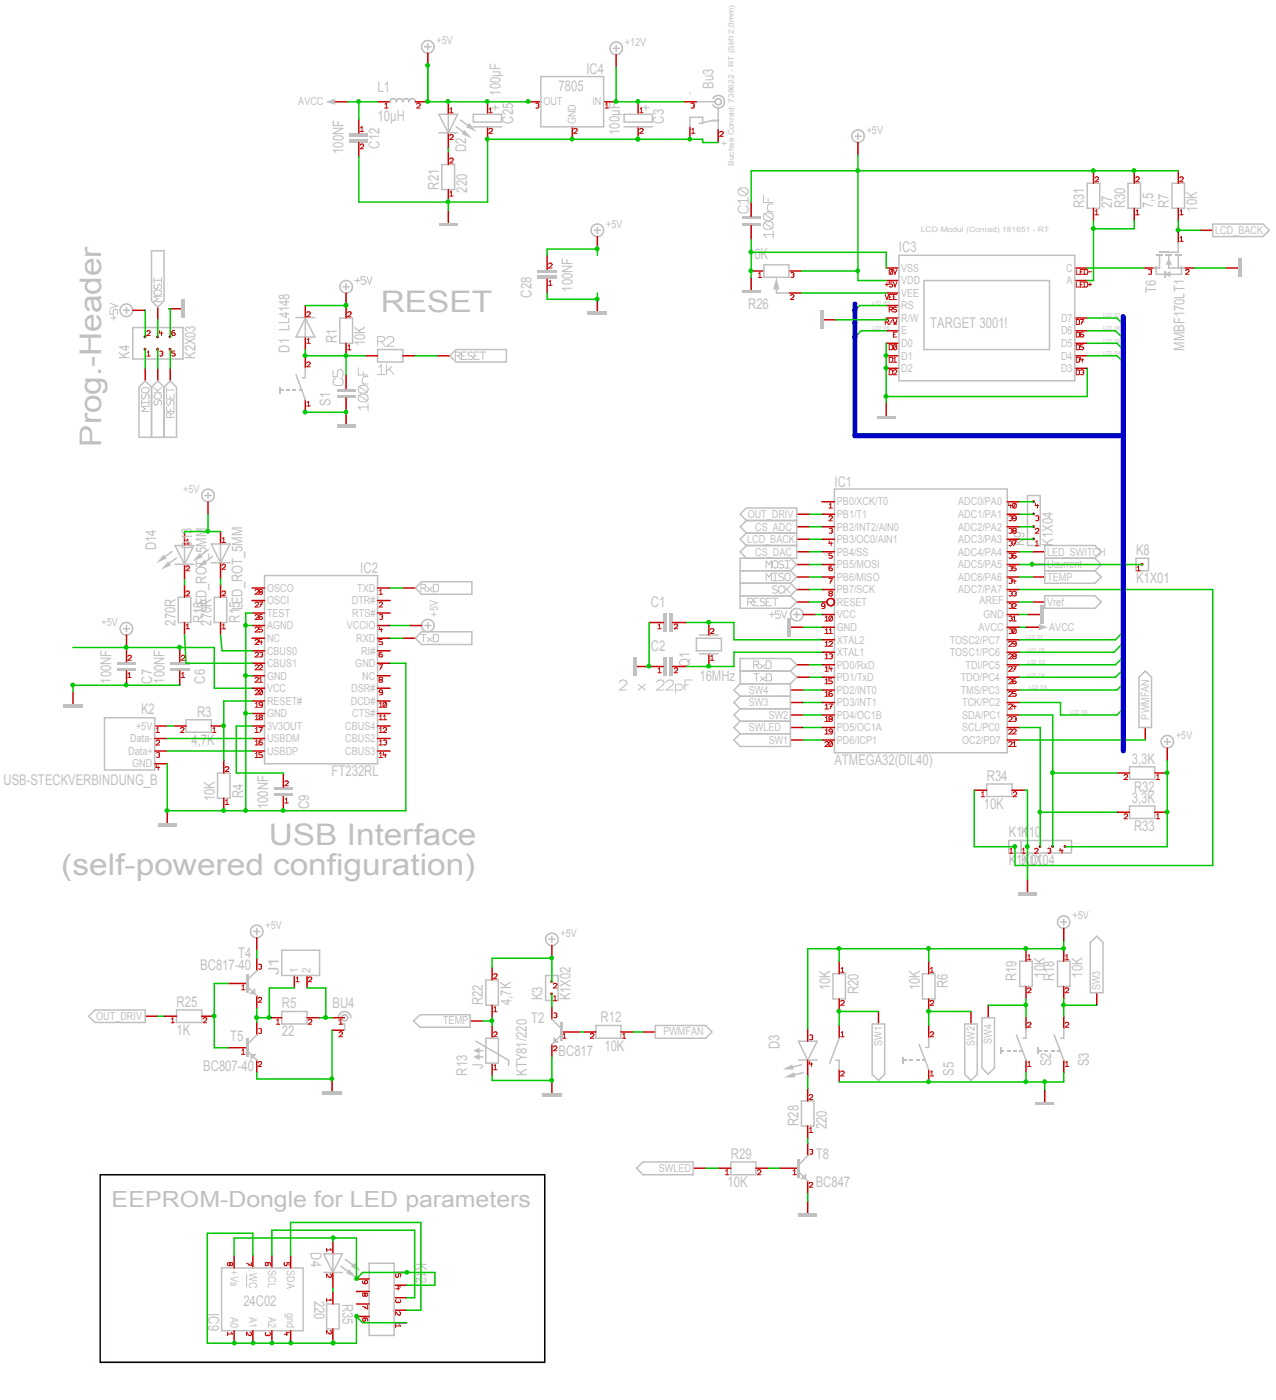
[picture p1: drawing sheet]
<svg xmlns="http://www.w3.org/2000/svg" width="164mm" height="180mm" viewBox="0 0 164 180" stroke-linecap="round" stroke-linejoin="round" font-family="sans-serif">
<defs><g id="words">
<g font-size="3.8" fill="#c0c0c0">
<text x="48.9" y="40.1">RESET</text>
<text x="13" y="57.4" transform="rotate(-90 13 57.4)">Prog.-Header</text>
<text x="7.9" y="112.5">(self-powered configuration)</text>
<text x="34.5" y="108.7">USB Interface</text>
</g>
<text font-size="2.9" fill="#c0c0c0" x="14.3" y="155.2">EEPROM-Dongle for LED parameters</text>
<g font-size="1.9" fill="#c0c0c0">
<text x="48.5" y="11.9">L1</text>
<text x="71.8" y="11.7">7805</text>
<text x="75.4" y="9.5">IC4</text>
<text x="91.7" y="11.4" transform="rotate(-90 91.7 11.4)">Bu3</text>
<text x="48.5" y="15.5">10µH</text>
<text x="64.3" y="14.3" transform="rotate(-90 64.3 14.3)">+</text>
<text x="64.3" y="12.3" transform="rotate(-90 64.3 12.3)">100µF</text>
<text x="65.9" y="15.9" transform="rotate(-90 65.9 15.9)">C25</text>
<text x="79.7" y="17.3" transform="rotate(-90 79.7 17.3)">100µF</text>
<text x="83.7" y="14.3" transform="rotate(-90 83.7 14.3)">+</text>
<text x="85.3" y="15.9" transform="rotate(-90 85.3 15.9)">C3</text>
<text x="44.2" y="19.8" transform="rotate(-90 44.2 19.8)">100NF</text>
<text x="48.8" y="19.1" transform="rotate(-90 48.8 19.1)">C12</text>
<text x="59.9" y="19.5" transform="rotate(-90 59.9 19.5)">D2</text>
<text x="56.4" y="24.4" transform="rotate(-90 56.4 24.4)">R21</text>
<text x="60" y="24.8" transform="rotate(-90 60 24.8)">220</text>
<text x="139.3" y="26.8" transform="rotate(-90 139.3 26.8)">R31</text>
<text x="143" y="26.8" transform="rotate(-90 143 26.8)">27</text>
<text x="144.6" y="26.8" transform="rotate(-90 144.6 26.8)">R30</text>
<text x="148.2" y="26.8" transform="rotate(-90 148.2 26.8)">7,5</text>
<text x="150.2" y="26.8" transform="rotate(-90 150.2 26.8)">R7</text>
<text x="153.9" y="27.2" transform="rotate(-90 153.9 27.2)">10K</text>
<text x="96.2" y="33.3">10K</text>
<text x="115.5" y="32.4">IC3</text>
<text x="68.3" y="38.3" transform="rotate(-90 68.3 38.3)">C28</text>
<text x="73.6" y="37.5" transform="rotate(-90 73.6 37.5)">100NF</text>
<text x="96.2" y="39.8">R26</text>
<text x="148.6" y="37.7" transform="rotate(-90 148.6 37.7)">T6</text>
<text x="16.6" y="46.2" transform="rotate(-90 16.6 46.2)">K4</text>
<text x="25.1" y="46.2" transform="rotate(-90 25.1 46.2)">K2X03</text>
<text x="37.2" y="45.4" transform="rotate(-90 37.2 45.4)">D1 LL4148</text>
<text x="43.3" y="44.1" transform="rotate(-90 43.3 44.1)">R1</text>
<text x="46.9" y="44.5" transform="rotate(-90 46.9 44.5)">10K</text>
<text x="119.6" y="42.1">TARGET 3001!</text>
<text x="152.2" y="45.1" transform="rotate(-90 152.2 45.1)">MMBF170LT1</text>
<text x="42.5" y="52.2" transform="rotate(-90 42.5 52.2)">S1</text>
<text x="107.2" y="62.6">IC1</text>
<text x="20.1" y="70.7" transform="rotate(-90 20.1 70.7)">D14</text>
<text x="24.7" y="70.6" transform="rotate(-90 24.7 70.6)">D13</text>
<text x="131.7" y="70.1" transform="rotate(-90 131.7 70.1)">K9</text>
<text x="135.3" y="70.1" transform="rotate(-90 135.3 70.1)">K1X04</text>
<text x="146" y="71.4">K8</text>
<text x="46.3" y="73.7">IC2</text>
<text x="146" y="75">K1X01</text>
<text x="22.6" y="80.4" transform="rotate(-90 22.6 80.4)">270R</text>
<text x="26.2" y="80" transform="rotate(-90 26.2 80)">R1LED_ROT_5MM</text>
<text x="26.2" y="78.2" transform="rotate(-90 26.2 78.2)">6</text>
<text x="27.2" y="80.4" transform="rotate(-90 27.2 80.4)">270R</text>
<text x="30.8" y="80" transform="rotate(-90 30.8 80)">R1LED_ROT_5MM</text>
<text x="30.8" y="78.2" transform="rotate(-90 30.8 78.2)">5</text>
<text x="83.7" y="83.7">C2</text>
<text x="83.7" y="78">C1</text>
<text x="14.3" y="87.9" transform="rotate(-90 14.3 87.9)">100NF</text>
<text x="19.5" y="87.9" transform="rotate(-90 19.5 87.9)">C7</text>
<text x="21.1" y="87.9" transform="rotate(-90 21.1 87.9)">100NF</text>
<text x="26.4" y="87.9" transform="rotate(-90 26.4 87.9)">C6</text>
<text x="88.7" y="85.7" transform="rotate(-90 88.7 85.7)">Q1</text>
<text x="89.9" y="87.5">16MHz</text>
<text x="18.1" y="91.7">K2</text>
<text x="24.6" y="95.8">4,7K</text>
<text x="25.3" y="92.1">R3</text>
<text x=".4" y="101">USB-STECKVERBINDUNG_B</text>
<text x="42.6" y="99.8">FT232RL</text>
<text x="107.2" y="98.4">ATMEGA32(DIL40)</text>
<text x="126.8" y="100.4">R34</text>
<text x="145.5" y="98.2">3,3K</text>
<text x="145.8" y="101.9">R32</text>
<text x="27.6" y="103" transform="rotate(-90 27.6 103)">10K</text>
<text x="31.2" y="102.6" transform="rotate(-90 31.2 102.6)">R4</text>
<text x="34.5" y="104" transform="rotate(-90 34.5 104)">100NF</text>
<text x="39.7" y="104" transform="rotate(-90 39.7 104)">C9</text>
<text x="126.4" y="104">10K</text>
<text x="129.6" y="107.6">K11</text>
<text x="131.3" y="107.6">K10</text>
<text x="145.5" y="103.3">3,3K</text>
<text x="145.8" y="106.9">R33</text>
<text x="129.6" y="111.3">K1K1X04</text>
<text x="131.4" y="111.3">X01</text>
<text x="25.7" y="124.7">BC817-40</text>
<text x="30.6" y="123.2">T4</text>
<text x="35.8" y="125.4" transform="rotate(-90 35.8 125.4)">J1</text>
<text x="134.3" y="125.7" transform="rotate(-90 134.3 125.7)">10K</text>
<text x="139.1" y="125.7" transform="rotate(-90 139.1 125.7)">10K</text>
<text x="22.7" y="129.4">R25</text>
<text x="36.2" y="129.6">R5</text>
<text x="42.7" y="129.6">BU4</text>
<text x="62.1" y="129.2" transform="rotate(-90 62.1 129.2)">R22</text>
<text x="65.7" y="129.2" transform="rotate(-90 65.7 129.2)">4,7K</text>
<text x="68.3" y="131.5">T2</text>
<text x="69.7" y="128.6" transform="rotate(-90 69.7 128.6)">K3</text>
<text x="73.3" y="128.6" transform="rotate(-90 73.3 128.6)">K1X02</text>
<text x="77.2" y="131.5">R12</text>
<text x="106.7" y="127.3" transform="rotate(-90 106.7 127.3)">10K</text>
<text x="110.3" y="127.8" transform="rotate(-90 110.3 127.8)">R20</text>
<text x="118.2" y="127.3" transform="rotate(-90 118.2 127.3)">10K</text>
<text x="121.8" y="127" transform="rotate(-90 121.8 127)">R6</text>
<text x="130.6" y="126.2" transform="rotate(-90 130.6 126.2)">R19</text>
<text x="135.5" y="126.2" transform="rotate(-90 135.5 126.2)">R18</text>
<text x="22.7" y="133.1">1K</text>
<text x="26.1" y="137.7">BC807-40</text>
<text x="29.6" y="133.9">T5</text>
<text x="36.2" y="133.3">22</text>
<text x="62.1" y="137.5" transform="rotate(-90 62.1 137.5)">J</text>
<text x="71.8" y="135.8">BC817</text>
<text x="77.7" y="135.1">10K</text>
<text x="100.2" y="134.9" transform="rotate(-90 100.2 134.9)">D3</text>
<text x="135.1" y="137.1" transform="rotate(-90 135.1 137.1)">S2</text>
<text x="139.9" y="137.1" transform="rotate(-90 139.9 137.1)">S3</text>
<text x="60" y="138.3" transform="rotate(-90 60 138.3)">R13</text>
<text x="67.7" y="138.3" transform="rotate(-90 67.7 138.3)">KTY81/220</text>
<text x="122.6" y="138.3" transform="rotate(-90 122.6 138.3)">S5</text>
<text x="93.9" y="149">R29</text>
<text x="102.6" y="144.8" transform="rotate(-90 102.6 144.8)">R28</text>
<text x="104.8" y="149">T8</text>
<text x="106.3" y="145.2" transform="rotate(-90 106.3 145.2)">220</text>
<text x="93.5" y="152.6">10K</text>
<text x="104.8" y="152.6">BC847</text>
<text x="40" y="161" transform="rotate(90 40 161)">D4</text>
<text x="31.3" y="167.9">24C02</text>
<text x="40.4" y="167.2" transform="rotate(90 40.4 167.2)">220</text>
<text x="44" y="167.7" transform="rotate(90 44 167.7)">R35</text>
<text x="53.5" y="162.4" transform="rotate(90 53.5 162.4)">K12</text>
<text x="26.8" y="168.8" transform="rotate(90 26.8 168.8)">IC9</text>
</g>
<g font-size="1.5" fill="#c0c0c0">
<text x="38.3" y="125.1" transform="rotate(-90 38.3 125.1)">1</text>
<text x="39.9" y="125.1" transform="rotate(-90 39.9 125.1)">2</text>
</g>
<g font-size="1.4" fill="#c0c0c0">
<text x="56.1" y="5.7">+5V</text>
<text x="80.3" y="5.9">+12V</text>
<text x="38.3" y="13.5">AVCC</text>
<text x="69.8" y="13.5">OUT</text>
<text x="74" y="16" transform="rotate(-90 74 16)">GND</text>
<text x="76.1" y="13.5">IN</text>
<text x="111.4" y="17.2">+5V</text>
<text x="93.6" y="18.8" transform="rotate(-90 93.6 18.8)">+</text>
<text x="77.9" y="29.3">+5V</text>
<text x="115.8" y="34.9">VSS</text>
<text x="137" y="34.9">C</text>
<text x="156.2" y="30.1">LCD_BACK</text>
<text x="115.8" y="41.4">R/W</text>
<text x="115.8" y="39.8">RS</text>
<text x="115.8" y="38.2">VEE</text>
<text x="115.8" y="36.6">VDD</text>
<text x="136.4" y="41.4">D7</text>
<text x="137.1" y="36.6">A</text>
<text x="115.8" y="47.8">D2</text>
<text x="115.8" y="46.2">D1</text>
<text x="115.8" y="44.6">D0</text>
<text x="115.8" y="43">E</text>
<text x="136.4" y="43">D6</text>
<text x="136.4" y="44.6">D5</text>
<text x="136.4" y="46.2">D4</text>
<text x="136.4" y="47.8">D3</text>
<text x="23.6" y="63.4">+5V</text>
<text x="107.6" y="65">PB0/XCK/T0</text>
<text x="123.2" y="65">ADC0/PA0</text>
<text x="96" y="69.8">LCD_BACK</text>
<text x="96.1" y="66.6">OUT_DRIV</text>
<text x="97.1" y="71.4">CS_DAC</text>
<text x="97.1" y="68.2">CS_ADC</text>
<text x="107.6" y="71.4">PB4/SS</text>
<text x="107.6" y="69.8">PB3/OC0/AIN1</text>
<text x="107.6" y="68.2">PB2/INT2/AIN0</text>
<text x="107.6" y="66.6">PB1/T1</text>
<text x="123.2" y="71.4">ADC4/PA4</text>
<text x="123.2" y="69.8">ADC3/PA3</text>
<text x="123.2" y="68.2">ADC2/PA2</text>
<text x="123.2" y="66.6">ADC1/PA1</text>
<text x="134.6" y="71.4">LED_SWITCH</text>
<text x="34.3" y="77.7">OSCI</text>
<text x="34.3" y="76.1">OSCO</text>
<text x="45.2" y="77.7">DTR#</text>
<text x="45.9" y="76.1">TXD</text>
<text x="107.6" y="77.9">RESET</text>
<text x="107.6" y="76.3">PB7/SCK</text>
<text x="107.6" y="74.7">PB6/MISO</text>
<text x="107.6" y="73">PB5/MOSI</text>
<text x="123.2" y="76.3">ADC7/PA7</text>
<text x="123.2" y="74.7">ADC6/PA6</text>
<text x="123.2" y="73">ADC5/PA5</text>
<text x="125.9" y="77.7">AREF</text>
<text x="134.6" y="74.7">TEMP</text>
<text x="134.6" y="73">Ucurrent</text>
<text x="134.6" y="77.9">Vref</text>
<text x="13" y="80.5">+5V</text>
<text x="34.3" y="82.5">NC</text>
<text x="34.3" y="80.9">AGND</text>
<text x="34.3" y="79.3">TEST</text>
<text x="44.6" y="80.9">VCCIO</text>
<text x="45.3" y="79.3">RTS#</text>
<text x="45.8" y="82.5">RXD</text>
<text x="56.3" y="79.3" transform="rotate(-90 56.3 79.3)">+5V</text>
<text x="107.6" y="82.7">XTAL2</text>
<text x="107.6" y="81.1">GND</text>
<text x="107.6" y="79.5">VCC</text>
<text x="122.1" y="82.7">TOSC2/PC7</text>
<text x="125.8" y="81.1">AVCC</text>
<text x="126.4" y="79.5">GND</text>
<text x="134.9" y="81.1">AVCC</text>
<text x="34.3" y="89">VCC</text>
<text x="34.3" y="87.4">GND</text>
<text x="34.3" y="85.8">CBUS1</text>
<text x="34.3" y="84.2">CBUS0</text>
<text x="45.2" y="89">DSR#</text>
<text x="45.7" y="85.8">GND</text>
<text x="46.4" y="84.2">RI#</text>
<text x="46.6" y="87.4">NC</text>
<text x="96.3" y="89.2">SW4</text>
<text x="107.6" y="89.2">PD2/INT0</text>
<text x="107.6" y="87.6">PD1/TxD</text>
<text x="107.6" y="86">PD0/RxD</text>
<text x="107.6" y="84.3">XTAL1</text>
<text x="122.1" y="84.3">TOSC1/PC6</text>
<text x="123.5" y="89.2">TMS/PC3</text>
<text x="123.5" y="87.6">TDO/PC4</text>
<text x="124.1" y="86">TDI/PC5</text>
<text x="16.7" y="95.4">Data-</text>
<text x="17.5" y="93.8">+5V</text>
<text x="34.3" y="95.4">USBDM</text>
<text x="34.3" y="93.8">3V3OUT</text>
<text x="34.3" y="92.2">GND</text>
<text x="34.3" y="90.6">RESET#</text>
<text x="44.4" y="95.4">CBUS2</text>
<text x="44.4" y="93.8">CBUS4</text>
<text x="45.1" y="90.6">DCD#</text>
<text x="45.3" y="92.2">CTS#</text>
<text x="96.3" y="94">SWLED</text>
<text x="96.3" y="90.8">SW3</text>
<text x="98.8" y="92.4">SW2</text>
<text x="98.8" y="95.6">SW1</text>
<text x="107.6" y="95.6">PD6/ICP1</text>
<text x="107.6" y="94">PD5/OC1A</text>
<text x="107.6" y="92.4">PD4/OC1B</text>
<text x="107.6" y="90.8">PD3/INT1</text>
<text x="123.7" y="95.6">OC2/PD7</text>
<text x="123.7" y="94">SCL/PC0</text>
<text x="123.7" y="92.4">SDA/PC1</text>
<text x="123.7" y="90.8">TCK/PC2</text>
<text x="147.7" y="92.5" transform="rotate(-90 147.7 92.5)">PWMFAN</text>
<text x="151.2" y="95">+5V</text>
<text x="16.5" y="97">Data+</text>
<text x="17" y="98.6">GND</text>
<text x="34.3" y="97">USBDP</text>
<text x="44.4" y="97">CBUS3</text>
<text x="34.1" y="119.4">+5V</text>
<text x="137.8" y="118.2">+5V</text>
<text x="72.1" y="120.4">+5V</text>
<text x="12.4" y="131.1">OUT_DRIV</text>
<text x="56.9" y="131.7">TEMP</text>
<text x="141.4" y="127.3" transform="rotate(-90 141.4 127.3)">SW3</text>
<text x="85.3" y="133.1">PWMFAN</text>
<text x="113.4" y="134.4" transform="rotate(-90 113.4 134.4)">SW1</text>
<text x="125.3" y="134.4" transform="rotate(-90 125.3 134.4)">SW2</text>
<text x="127.5" y="134.2" transform="rotate(-90 127.5 134.2)">SW4</text>
<text x="84.7" y="150.7">SWLED</text>
<text x="29.6" y="163.3" transform="rotate(90 29.6 163.3)">+Vs</text>
<text x="32" y="163.7" transform="rotate(90 32 163.7)">WC</text>
<text x="34.5" y="163.3" transform="rotate(90 34.5 163.3)">SCL</text>
<text x="36.9" y="163.3" transform="rotate(90 36.9 163.3)">SDA</text>
<text x="29.6" y="169.4" transform="rotate(90 29.6 169.4)">A0</text>
<text x="32" y="169.4" transform="rotate(90 32 169.4)">A1</text>
<text x="34.5" y="169.4" transform="rotate(90 34.5 169.4)">A2</text>
<text x="36.9" y="168.8" transform="rotate(90 36.9 168.8)">gnd</text>
</g>
<g font-size="1" fill="#c0c0c0">
<text x="94.3" y="21.3" transform="rotate(-90 94.3 21.3)">Buchse Conrad: 738622 - RT (Stift 2,0mm)</text>
<text x="118.3" y="29.8">LCD-Modul (Conrad) 181651 - RT</text>
</g>
<g font-size=".7" fill="#c0c0c0">
<text x="112.1" y="39.2">LCD_RS</text>
<text x="141.8" y="40.8">LCD_D7</text>
<text x="112.1" y="42.4">LCD_EN</text>
<text x="141.8" y="45.6">LCD_D4</text>
<text x="141.8" y="44">LCD_D5</text>
<text x="141.8" y="42.4">LCD_D6</text>
<text x="131.9" y="82.2">LCD_D7</text>
<text x="132.1" y="83.8">LCD_D6</text>
<text x="132.1" y="87">LCD_D4</text>
<text x="132.1" y="85.4">LCD_D5</text>
<text x="132.3" y="88.6">LCD_EN</text>
<text x="137.5" y="91.8">LCD_RS</text>
</g>
</g></defs>
<path d="M79.6 87.8a.5 .5 0 0 1 .5-.4 .5 .5 0 0 1 .5 .4l-.2 .3-.8 .6h1M82 88l.9 .7M82.9 88l-.9 .7M84.4 87.8a.5 .5 0 0 1 .5-.4 .5 .5 0 0 1 .5 .4l-.2 .3-.8 .6h1M85.6 87.8a.48 .48 0 0 1 .5-.4 .48 .48 0 0 1 .4 .4v.3l-.9 .6h.9M86.8 88.7h.7l.3-.2v-.3l-.3-.2h-.7v1.1M88 88.1h.5M89 87.4h-1v1.3" fill="none" stroke="#c0c0c0" stroke-width=".13"/>
<path d="M126.8 100.8h3.3v1.6h-3.3zM129.6 108.1h1.7v1.6h-1.7z" fill="none" stroke="#c0c0c0" stroke-width=".19"/>
<path d="M125.2 101.6h1.6M130.1 101.6h1.6" fill="none" stroke="#c80000" stroke-width=".19"/>
<path d="M126.1 102.4h.5M126.2 102l.1-.2v.6M130.2 102a.26 .26 0 0 1 .4-.1v.2l-.4 .3h.5" fill="none" stroke="#c80000" stroke-width=".13"/>
<circle cx="130.4" cy="108.8" r=".19" fill="#c80000"/>
<path d="M129.7 109.7h.5M129.8 109.2l.2-.1v.6" fill="none" stroke="#c80000" stroke-width=".13"/>
<path d="M132.1 113.1v1.6" fill="none" stroke="#c80000" stroke-width=".19"/>
<path d="M130.9 114.9h2.4" fill="none" stroke="#c0c0c0" stroke-width=".42"/>
<path d="M131.3 108.1h6.4v1.6h-6.4z" fill="none" stroke="#c0c0c0" stroke-width=".19"/>
<circle cx="136.9" cy="108.8" r=".19" fill="#c80000"/>
<path d="M136.3 109.1l-.1 .3h.5M136.5 109.2v.5" fill="none" stroke="#c80000" stroke-width=".13"/>
<circle cx="135.3" cy="108.8" r=".19" fill="#c80000"/>
<path d="M134.7 109.1h.1h.2v.1v.2M134.9 109.4h.1M135 109.4v.1v.1l-.1 .1-.2-.1" fill="none" stroke="#c80000" stroke-width=".13"/>
<circle cx="133.7" cy="108.8" r=".19" fill="#c80000"/>
<path d="M133 109.2l.2-.1h.2v.3l-.4 .3h.4" fill="none" stroke="#c80000" stroke-width=".13"/>
<circle cx="132" cy="108.8" r=".19" fill="#c80000"/>
<path d="M144.5 99.7a.26 .26 0 0 1 .4-.1v.3l-.4 .3h.4M148.7 99.7l.1-.1v.6M131.4 109.7h.4M131.4 109.2l.2-.1v.6M144.5 104.8a.26 .26 0 0 1 .4-.1v.2l-.4 .4h.4M148.6 105.3h.5M148.6 100.2h.5M148.7 104.8l.1-.2v.7" fill="none" stroke="#c80000" stroke-width=".13"/>
<g fill="none" stroke="#c0c0c0" stroke-width=".19">
<path d="M91.6 12.7a.8 .8 0 0 1 1.2-.2 .8 .8 0 0 1 0 1.2 .8 .8 0 0 1-1.2-.2M145.2 98.6h3.2v1.6h-3.2zM149.6 95.4h.8M150 95v.8M145.2 103.6h3.2v1.6h-3.2z"/>
<circle cx="92.3" cy="13.1" r=".41"/>
<circle cx="150" cy="95.4" r=".8"/>
</g>
<path d="M105.8 41.1h1.6M143.6 99.4h1.6M148.4 99.4h1.6M150 96.2v1.6M143.6 104.4h1.6M148.4 104.4h1.6" fill="none" stroke="#c80000" stroke-width=".19"/>
<path d="M105.6 39.9v2.4" fill="none" stroke="#c0c0c0" stroke-width=".39"/>
<circle cx="92.3" cy="15.5" r=".18" fill="#c0c0c0"/>
<path d="M89.5 13.1h2.4M90.3 15.9v-.8h-1.6v1.2M92.3 15.5h-.8l-1.6 .4M92.3 13.9v2.8M95.1 69.3l.8-.8h6.5v1.6h-6.5zM132.1 63.7h1.6v6.4h-1.6z" fill="none" stroke="#c0c0c0" stroke-width=".19"/>
<path d="M87.9 13.1h1.6M88.7 16.3v1.6M92.3 16.7v1.6M102.4 69.3h1.6" fill="none" stroke="#c80000" stroke-width=".19"/>
<path d="M88.8 13.3h.4v.3M88.9 17.1h.4M88.9 16.7l.2-.2v.6M89.1 13.6h.1M89.2 13.6v.1a.25 .25 0 0 1-.4 .2M92.5 17a.26 .26 0 0 1 .4-.1v.3l-.4 .3h.4" fill="none" stroke="#c80000" stroke-width=".13"/>
<circle cx="132.8" cy="64.5" r=".19" fill="#c80000"/>
<path d="M133.1 64.7v.3h.4M133.3 64.9v.4" fill="none" stroke="#c80000" stroke-width=".13"/>
<circle cx="132.8" cy="66.1" r=".19" fill="#c80000"/>
<path d="M133.1 66.3a.25 .25 0 0 1 .4 .2v.1M133.4 66.6h.1M133.5 66.6v.3l-.2 .1-.2-.1" fill="none" stroke="#c80000" stroke-width=".13"/>
<circle cx="132.8" cy="67.7" r=".19" fill="#c80000"/>
<path d="M133.1 68.1a.26 .26 0 0 1 .4-.1v.2l-.4 .4h.4" fill="none" stroke="#c80000" stroke-width=".13"/>
<circle cx="132.8" cy="69.3" r=".19" fill="#c80000"/>
<path d="M133.1 70.2h.4M133.1 69.7l.2-.2v.7" fill="none" stroke="#c80000" stroke-width=".13"/>
<path d="M146 71.8h1.6v1.6h-1.6z" fill="none" stroke="#c0c0c0" stroke-width=".19"/>
<circle cx="146.8" cy="72.5" r=".19" fill="#c80000"/>
<path d="M140.7 22.9a.23 .23 0 0 1 .3-.2 .23 .23 0 0 1 .2 .3l-.5 .4h.5M140.7 27.6h.5M140.8 27.1l.2-.1v.6M146 22.9a.23 .23 0 0 1 .2-.2 .23 .23 0 0 1 .2 .3l-.4 .4h.4M146 27.6h.4M146 27.1l.2-.1v.6M146.1 73.4h.5M146.1 72.9l.2-.1v.6" fill="none" stroke="#c80000" stroke-width=".13"/>
<g fill="none" stroke="#c0c0c0" stroke-width=".19">
<path d="M15.8 39.9h.8M16.3 39.5v.8M19.5 32.2h1.6v6.5l-.8 .8-.8-.8zM139.7 23.6h1.6v3.2h-1.6zM145 23.6h1.6v3.2h-1.6zM19.5 49.8v6.4M19.5 49.8l-.8-.8-.8 .8v6.4h4.8v-6.4l-.8-.8-.8 .8M19.5 49.8l.8-.8 .8 .8M21.1 49.8v6.4"/>
<circle cx="16.2" cy="39.9" r=".81"/>
</g>
<path d="M17.1 39.9h1.6M20.3 39.5v1.6M21.7 39.7h1.6M140.5 22v1.6M140.5 26.8v1.6M145.8 22v1.6M145.8 26.8v1.6M18.7 47.4v1.6M20.3 47.4v1.6M21.9 47.4v1.6" fill="none" stroke="#c80000" stroke-width=".19"/>
<g fill="none" stroke="#c0c0c0" stroke-width=".13">
<path d="M14.1 39.8v.6h.5v-.4a.3 .3 0 0 1 .4-.2l.1 .2-.1 .4M14.1 39l1 .3-1 .3M19.8 35.7v.7M19.8 36h1M19.9 37.4l.2-.1h.4l.2 .1 .1 .1-.1 .4-.2 .1-.6-.1-.1-.2zM19.9 36.6a.33 .33 0 0 0-.1 .3 .33 .33 0 0 0 .3 .3l.1-.1a.57 .57 0 0 1 .3-.6l.3 .2-.1 .5M20.2 38.4h.1M20.3 38.4l-.5 .4h1M20.8 38.1h-1l.5 .3M20.8 35.7v.7M14.3 40.9h.6M14.6 40.5v.7"/>
<path d="M18.2 51.8h1M18.2 51.4v.7M18.3 50.7a.38 .38 0 0 0 .1 .6 .6 .6 0 0 0 .3-.6l.2-.1 .3 .3-.1 .4M18.3 49.9l.1-.1h.5a.35 .35 0 0 1 .3 .4 .35 .35 0 0 1-.3 .3h-.5a.38 .38 0 0 1-.1-.6zM18.6 52.6h.1M18.7 52.6l-.5 .3h1M19.2 52.2h-1l.5 .4M19.2 51.4v.7M19.8 50.5h1M19.8 49.8l.6 .7M19.9 51.5l-.1 .4 .3 .2 .1-.1 .2-.5 .1-.1a.41 .41 0 0 1 .2 .7M20.1 50.6a.35 .35 0 0 0-.3 .4 .35 .35 0 0 0 .3 .3h.4a.35 .35 0 0 0 .3-.3 .35 .35 0 0 0-.3-.4"/>
<path d="M20.8 49.8l-.6 .4M21.4 49.8v.7M21.4 50.6v.7h1v-.7M21.4 52.2v.7h1v-.7M21.4 50.1h1M21.5 51.5l-.1 .2 .1 .3 .2 .1 .1-.1a.6 .6 0 0 1 .3-.6 .45 .45 0 0 1 .2 .7M21.9 53.7l-.1-.6-.1-.1-.2 .1-.1 .2v.4h1M21.9 51v.3M21.9 52.6v.3M22.4 53l-.5 .4"/>
</g>
<path d="M23.5 38.5v2.4" fill="none" stroke="#c0c0c0" stroke-width=".42"/>
<circle cx="18.6" cy="44.9" r=".19" fill="#c80000"/>
<path d="M18.9 45.8h.4M18.9 45.3l.2-.2v.7" fill="none" stroke="#c80000" stroke-width=".13"/>
<path d="M17.1 42.1h6.4v4.1h-6.4z" fill="none" stroke="#c0c0c0" stroke-width=".19"/>
<circle cx="21.9" cy="43.3" r=".19" fill="#c80000"/>
<path d="M22.5 42.5l-.4 .1v.4a.23 .23 0 0 0 .2 .1 .23 .23 0 0 0 .2-.2 .23 .23 0 0 0-.2-.2 .23 .23 0 0 0-.2 .2" fill="none" stroke="#c80000" stroke-width=".13"/>
<circle cx="21.9" cy="44.9" r=".19" fill="#c80000"/>
<path d="M22.5 45.1h-.4v.3h.3l.1 .2-.1 .2-.3-.1" fill="none" stroke="#c80000" stroke-width=".13"/>
<circle cx="20.2" cy="43.3" r=".19" fill="#c80000"/>
<path d="M20.5 42.5v.3h.4M20.8 42.7v.4" fill="none" stroke="#c80000" stroke-width=".13"/>
<circle cx="20.2" cy="44.9" r=".19" fill="#c80000"/>
<path d="M20.5 45.2a.22 .22 0 0 1 .3-.1 .22 .22 0 0 1 .1 .2v.2M20.8 45.5h.1M20.9 45.5v.1a.23 .23 0 0 1-.4 .1" fill="none" stroke="#c80000" stroke-width=".13"/>
<circle cx="18.6" cy="43.3" r=".19" fill="#c80000"/>
<path d="M18.9 42.7l.1-.2 .2 .1 .1 .1-.1 .1-.3 .3h.4M93.2 151h.5M93.3 150.6l.2-.2v.6M97.3 150.6a.23 .23 0 0 1 .3-.2 .23 .23 0 0 1 .2 .2l-.5 .4h.5M101.9 151h.5M101.9 150.6l.2-.2v.6M104 152.2a.23 .23 0 0 1 .2-.2 .23 .23 0 0 1 .3 .2l-.5 .4h.5M104.1 147.8a.25 .25 0 0 1 .4 .2l-.1 .1M104.4 148.1h.1M104.4 148.1l.1 .1a.25 .25 0 0 1-.4 .2" fill="none" stroke="#c80000" stroke-width=".13"/>
<path d="M101.6 91.9h1.6M101.6 93.5h1.6M89.1 150.2h1.6M92.3 150.2h1.6M97.2 150.2h1.6M100.2 150.2h2.4M103.8 147v1.6M103.8 151.8v1.6M103.8 154.4v1.6" fill="none" stroke="#c80000" stroke-width=".19"/>
<path d="M95.1 91.1h6.5v3.2h-6.5l-.8-.8 .8-.8-.8-.8zM95.1 92.7h6.5M82.6 149.4h6.5v1.6h-6.5l-.8-.8zM93.9 149.4h3.3v1.6h-3.3z" fill="none" stroke="#c0c0c0" stroke-width=".19"/>
<path d="M102.6 156.3h2.4" fill="none" stroke="#c0c0c0" stroke-width=".42"/>
<path d="M103.6 150.8v.8h-.8z" fill="#c0c0c0"/>
<path d="M102.6 149v2.4" fill="none" stroke="#c0c0c0" stroke-width=".32"/>
<path d="M102.6 150.6l1.2 1.2M103.8 148.6l-1.2 1.2" fill="none" stroke="#c0c0c0" stroke-width=".19"/>
<path d="M100.6 137.5l1.2-.6 .2 .6z" fill="#c0c0c0"/>
<path d="M102.6 136.3h2.4M102.6 133.9h2.4l-1.2 2.4zM103 136.9l-1.6 .4" fill="none" stroke="#c0c0c0" stroke-width=".19"/>
<path d="M103.8 132.3v1.6M103.8 136.3v2" fill="none" stroke="#c80000" stroke-width=".19"/>
<path d="M104.1 136.5l-.1 .3h.5M104.1 133.1h.3v.3M104.3 136.6v.5M104.4 133.4h.1M104.4 133.4l.1 .1a.25 .25 0 0 1-.4 .1" fill="none" stroke="#c80000" stroke-width=".13"/>
<path d="M100.8 138.5l1.3-.6 .1 .6z" fill="#c0c0c0"/>
<path d="M134.3 70.1h6.4l.8 .8-.8 .9h-6.4zM103.2 137.9l-1.6 .4M107.4 136.3h.5v1.2M107.9 133.5l-1.3 3.2M103 141.6h1.6v3.2h-1.6z" fill="none" stroke="#c0c0c0" stroke-width=".19"/>
<path d="M132.7 70.9h1.6M103.8 139.9v1.7M107.9 131.8v1.7M107.9 137.5v1.6M103.8 144.8v1.6" fill="none" stroke="#c80000" stroke-width=".19"/>
<path d="M108.1 137.9a.23 .23 0 0 1 .2-.2 .23 .23 0 0 1 .2 .2l-.4 .4h.4M108.1 133.3h.4M108.1 132.8l.2-.1v.6M104 140.9a.23 .23 0 0 1 .3-.2 .23 .23 0 0 1 .2 .2l-.5 .5h.5M104 145.6h.5M104.1 145.1l.1-.1v.6" fill="none" stroke="#c80000" stroke-width=".13"/>
<g fill="#c0c0c0">
<path d="M150.2 33.2l.4 .8h-.8z"/>
<path d="M149 32.3h1.2v.2h-1.2z" fill-rule="evenodd"/>
</g>
<path d="M147 34.5h1.3M151.4 29.6v1.6M152.2 34.5h1.3" fill="none" stroke="#c80000" stroke-width=".19"/>
<path d="M147.6 34.7a.25 .25 0 0 1 .4 .1v.1M147.9 34.9h.1M148 34.9v.2a.25 .25 0 0 1-.4 .1M151.6 31h.5M151.7 30.6l.2-.2v.6M152.4 34.8a.23 .23 0 0 1 .2-.2 .23 .23 0 0 1 .2 .2l-.4 .5h.4" fill="none" stroke="#c80000" stroke-width=".13"/>
<path d="M150.2 32.8v1.7" fill="none" stroke="#c0c0c0" stroke-width=".19"/>
<g fill="#c0c0c0">
<path d="M151.1 32.8h.8v.1h-.8z" fill-rule="evenodd"/>
<path d="M149.8 32.8h.8v.1h-.8z" fill-rule="evenodd"/>
<path d="M148.6 32.8h.8v.1h-.8z" fill-rule="evenodd"/>
</g>
<path d="M149 32.8v1.7h-.8M150.2 34.5h2M151.4 31.2v1.2h-1.2M151.4 32.8v1.7M151.9 34.5v.8" fill="none" stroke="#c0c0c0" stroke-width=".19"/>
<g fill="#c0c0c0">
<path d="M149.6 35.3l.8-.5v.9z"/>
<path d="M149.6 34.9h.2v.8h-.2z" fill-rule="evenodd"/>
<circle cx="151.8" cy="34.4" r=".23"/>
<circle cx="148.6" cy="34.4" r=".23"/>
</g>
<path d="M148.6 34.5v.8h3.3M95.1 87.9h6.5v3.2h-6.5l-.8-.8 .8-.8-.8-.8zM95.1 89.5h6.5M36.2 122.2h4.9v3.2h-4.9zM36.2 130h3.3v1.7h-3.3zM135.5 133.1l1.2 3.2M136.7 132.3v1.2h-.4" fill="none" stroke="#c0c0c0" stroke-width=".19"/>
<path d="M101.6 88.7h1.6M101.6 90.3h1.6M34.6 130.9h1.6M37.8 125.4v1.6M39.5 125.4v1.6M39.5 130.9h1.6M136.7 130.7v1.6M136.7 136.3v1.6" fill="none" stroke="#c80000" stroke-width=".19"/>
<path d="M35.5 131.7h.5M35.6 131.2l.1-.2v.7M38 126.2h.5M38.1 125.8l.1-.2v.6M39.6 125.8a.24 .24 0 0 1 .3-.2 .24 .24 0 0 1 .2 .2l-.1 .1-.4 .3h.5M39.6 131.2a.26 .26 0 0 1 .4-.1v.3l-.4 .3h.5M136.9 131.6v-.1a.25 .25 0 0 1 .3-.1 .25 .25 0 0 1 .2 .3l-.5 .4h.5M136.9 137.1h.5M136.9 136.6l.2-.1v.6" fill="none" stroke="#c80000" stroke-width=".13"/>
<g fill="#c0c0c0">
<path d="M133.4 134.7h.2v.8h-.2z" fill-rule="evenodd"/>
<path d="M133.5 135h.4v.2h-.4z" fill-rule="evenodd"/>
<path d="M134.3 135h.4v.2h-.4z" fill-rule="evenodd"/>
<path d="M135.1 135h.4v.2h-.4z" fill-rule="evenodd"/>
<path d="M135.9 135h.4v.2h-.4z" fill-rule="evenodd"/>
</g>
<path d="M131.9 130.7v1.6M131.9 136.3v1.6" fill="none" stroke="#c80000" stroke-width=".19"/>
<path d="M132.1 131.6a.23 .23 0 0 1 .2-.2 .23 .23 0 0 1 .2 .3l-.4 .4h.4M132.1 137.1h.4M132.1 136.6l.2-.1v.6" fill="none" stroke="#c80000" stroke-width=".13"/>
<path d="M130.6 133.1l1.3 3.2M131.9 132.3v1.2h-.4" fill="none" stroke="#c0c0c0" stroke-width=".19"/>
<g fill="#c0c0c0">
<path d="M128.6 134.7h.1v.8h-.1z" fill-rule="evenodd"/>
<path d="M128.7 135h.3v.2h-.3z" fill-rule="evenodd"/>
<path d="M129.5 135h.3v.2h-.3z" fill-rule="evenodd"/>
<path d="M130.3 135h.3v.2h-.3z" fill-rule="evenodd"/>
<path d="M131.1 135h.4v.2h-.4z" fill-rule="evenodd"/>
</g>
<path d="M101.4 37.7h1.6" fill="none" stroke="#c80000" stroke-width=".19"/>
<path d="M101.6 38a.23 .23 0 0 1 .2-.1 .23 .23 0 0 1 .2 .2l-.4 .4h.4" fill="none" stroke="#c80000" stroke-width=".13"/>
<path d="M99.8 37.1v.6" fill="none" stroke="#c0c0c0" stroke-width=".19"/>
<path d="M99.8 35.7l.4 1.5h-.8z" fill="#c0c0c0"/>
<g fill="none" stroke="#c0c0c0" stroke-width=".19">
<path d="M98.2 34h3.2v1.7h-3.2zM99.8 37.7h1.6M95.1 66.1l.8-.8h6.5v1.6h-6.5zM32.6 119.8h.8M33 119.3v.9M12.2 129.9h6.5v1.6h-6.5l-.8-.8zM22.7 129.9h3.2v1.6h-3.2zM31.8 135.1l1.2 1.2M33 133.1l-1.2 1.2"/>
<circle cx="33" cy="119.8" r=".81"/>
</g>
<path d="M96.5 34.8h1.7M101.4 34.8h1.6M102.4 66.1h1.6M18.7 130.7h1.6M21.1 130.7h1.6M25.9 130.7h1.6M29.3 134.7h2.5M33 120.6v1.6M33 131.5v1.6M33 136.3v1.6" fill="none" stroke="#c80000" stroke-width=".19"/>
<g fill="none" stroke="#c80000" stroke-width=".13">
<path d="M97.5 35.7h.4M97.5 35.2l.2-.2v.7M101.7 35.1a.22 .22 0 0 1 .2 0 .22 .22 0 0 1 .1 .2v.1M101.9 35.4h.1M102 35.4v.1a.23 .23 0 0 1-.3 .1M22 131.5h.4M22 131l.2-.1v.6M26.1 131a.23 .23 0 0 1 .3-.2 .23 .23 0 0 1 .2 .2l-.5 .5h.5M31 135.5h.5M31.1 135.1l.2-.2v.6M33.2 136.6l.2-.1h.2v.3l-.4 .3h.4M33.2 132.3h.4v.3"/>
<path d="M33.5 132.6h.1M33.6 132.6v.2h-.4"/>
</g>
<path d="M31.8 133.5v2.4" fill="none" stroke="#c0c0c0" stroke-width=".32"/>
<path d="M32.2 135.5h.8l-.8 .8z" fill="#c0c0c0"/>
<path d="M29.3 126.4h2.5M33 123.2v1.6M33 128v1.6" fill="none" stroke="#c80000" stroke-width=".19"/>
<path d="M31 127.3h.5M31.1 126.8l.2-.2v.7M33.2 128.4l.2-.2 .2 .1v.2l-.4 .4h.4M33.2 124h.2h.2v.3M33.5 124.3h.1M33.6 124.3v.3h-.1h-.3" fill="none" stroke="#c80000" stroke-width=".13"/>
<path d="M32 127.8l.8-.8v.8z" fill="#c0c0c0"/>
<path d="M31.8 125.2v2.4" fill="none" stroke="#c0c0c0" stroke-width=".32"/>
<g fill="none" stroke="#c0c0c0" stroke-width=".19">
<path d="M26.3 63.7h.9M26.7 63.3v.8M95.1 67.7l.8-.8h6.5v1.6h-6.5zM95.1 70.9l.8-.8h6.5v1.7h-6.5zM134.3 71.8h6.4l.8 .8-.8 .8 .8 .8-.8 .8h-6.4zM134.3 73.4h6.4M31.8 126.8l1.2 1.2M33 124.8l-1.2 1.2"/>
<circle cx="26.7" cy="63.7" r=".81"/>
</g>
<path d="M26.7 64.5v1.6M102.4 70.9h1.6M102.4 67.7h1.6M132.7 74.2h1.6M132.7 72.6h1.6" fill="none" stroke="#c80000" stroke-width=".19"/>
<path d="M21 71.3l.4 .5-1.3 .6z" fill="#c0c0c0"/>
<path d="M22.1 70.9l-1.3 1M22.5 72.5h2.4M22.5 70.1h2.4l-1.2 2.5z" fill="none" stroke="#c0c0c0" stroke-width=".19"/>
<path d="M23.7 68.5v1.6M23.7 72.6v2" fill="none" stroke="#c80000" stroke-width=".19"/>
<path d="M23.9 72.9a.21 .21 0 0 1 .3-.1 .21 .21 0 0 1 .1 .3l-.4 .3h.5M23.9 69.9h.5M23.9 69.5l.2-.2v.6" fill="none" stroke="#c80000" stroke-width=".13"/>
<path d="M21.6 72.2l.4 .5-1.3 .5z" fill="#c0c0c0"/>
<path d="M22.7 71.7l-1.4 1M23.7 70.1v2.5" fill="none" stroke="#c0c0c0" stroke-width=".19"/>
<path d="M25.7 71.1l.4 .5-1.4 .6z" fill="#c0c0c0"/>
<path d="M26.8 70.7l-1.4 1M27.2 72.4h2.4M27.2 69.9h2.4l-1.3 2.5z" fill="none" stroke="#c0c0c0" stroke-width=".19"/>
<path d="M28.3 68.3v1.6M28.3 72.4v2" fill="none" stroke="#c80000" stroke-width=".19"/>
<path d="M28.5 72.7a.23 .23 0 0 1 .3-.2 .23 .23 0 0 1 .2 .3l-.5 .4h.5M28.5 69.8h.5M28.6 69.3l.2-.2v.7" fill="none" stroke="#c80000" stroke-width=".13"/>
<path d="M26.3 71.9l.3 .6-1.3 .5z" fill="#c0c0c0"/>
<g fill="none" stroke="#c0c0c0" stroke-width=".19">
<path d="M22.9 76.8h1.6v3.2h-1.6zM27.3 71.6l-1.3 .9M27.5 76.8h1.6v3.2h-1.6zM28.3 69.9v2.5M34 74h14.5v24.2h-14.5zM53.4 75.6l.8-.8h6.4v1.6h-6.4zM13.4 92.3h6.5v6.7h-6.5zM15.8 80.8h.8M16.3 80.4v.8M23.9 92.5h3.3v1.6h-3.3zM28 99.4h1.6v3.2h-1.6zM54.2 81.2h6.4v1.7h-6.4l-.8-.8z"/>
<path d="M54.6 80.4h.8M54.9 81.2a.8 .8 0 0 1-.6-1.2 .8 .8 0 0 1 1.4 0 .8 .8 0 0 1-.6 1.2M55 80v.8M53.2 131.3l.8-.8h6.4v1.6h-6.4zM62.4 126h1.7v3.2h-1.7z"/>
<circle cx="16.2" cy="80.8" r=".81"/>
</g>
<g fill="none" stroke="#c80000" stroke-width=".19">
<path d="M23.7 75.2v1.6M28.3 75.2v1.6M32.4 75.6h1.6M32.4 78.8h1.6M32.4 77.2h1.6M48.5 75.6h1.6M48.5 78.8h1.6M48.5 77.2h1.6M51.8 75.6h1.6M9.4 88.9v1.6M16.3 81.6v3.5M16.3 86.3v1.8"/>
<path d="M19.9 93.3h1.6M19.9 98.2h1.6M19.9 96.6h1.6M19.9 95h1.6M22.3 93.3h1.6M23.1 83.3v1.8M23.1 86.3v1.8M23.7 80v1.6M27.2 93.3h1.6M28.3 80v1.6M28.8 97.8v1.6M32.4 82.1h1.6"/>
<path d="M32.4 80.4h1.6M32.4 93.3h1.6M32.4 96.6h1.6M32.4 95h1.6M32.4 91.7h1.6M32.4 90.1h1.6M32.4 88.5h1.6M32.4 86.9h1.6M32.4 85.3h1.6M32.4 83.7h1.6M36.4 99.4v1.8M48.5 82.1h1.6"/>
<path d="M48.5 80.4h1.6M48.5 93.3h1.6M48.5 96.6h1.6M48.5 95h1.6M48.5 91.7h1.6M48.5 90.1h1.6M48.5 88.5h1.6M48.5 86.9h1.6M48.5 85.3h1.6M48.5 83.7h1.6M51.8 82.1h1.6M52.6 80.4h1.6"/>
<path d="M21.5 104.2v1.6M28.8 102.6v1.6M36.4 102.4v1.8M60.4 131.3h1.7M63.2 124.4v1.6M63.2 129.2v1.7"/>
</g>
<g fill="none" stroke="#c80000" stroke-width=".13">
<path d="M23.9 76.1a.23 .23 0 0 1 .2-.1 .23 .23 0 0 1 .3 .2l-.5 .4h.5M28.5 76.1a.23 .23 0 0 1 .3-.1 .23 .23 0 0 1 .2 .1l-.1 .2-.4 .3h.5M32.8 76a.23 .23 0 0 1 .2-.2 .23 .23 0 0 1 .2 .2v.1l-.4 .3h.4M32.8 77.6a.23 .23 0 0 1 .2-.2 .23 .23 0 0 1 .2 .2l-.4 .4h.4M32.8 79.2a.23 .23 0 0 1 .2-.2 .23 .23 0 0 1 .2 .2l-.4 .5h.4M33.3 75.9l.1-.1 .3 .1v.1l-.4 .2 .1 .2 .3-.1v-.1l-.4-.2zM33.3 77.4h.4l-.3 .6M33.5 77.7h.2M33.7 79l-.3 .1-.1 .4a.23 .23 0 0 0 .2 .2 .23 .23 0 0 0 .2-.3 .23 .23 0 0 0-.2-.1 .23 .23 0 0 0-.2 .1M48.7 77.6a.23 .23 0 0 1 .3-.2 .23 .23 0 0 1 .2 .2l-.5 .4h.5M48.7 76.4h.5M48.8 79.1a.22 .22 0 0 1 .2-.1 .22 .22 0 0 1 .2 .2l-.1 .1"/>
<path d="M48.8 76l.1-.2v.6M49 79.3h.1M49.1 79.3l.1 .2a.23 .23 0 0 1-.4 .1M16.4 84.4a.26 .26 0 0 1 .4-.1v.3l-.4 .3h.5M16.4 87.1h.5M16.5 86.6l.1-.1v.6M20.1 94.2h.4M20.1 95.3a.26 .26 0 0 1 .4-.1v.3l-.4 .3h.4M20.1 93.7l.2-.2v.7M20.1 98.4v.3h.4M20.1 96.8h.4v.3M20.3 98.5v.5"/>
<path d="M20.4 97.1h.1M20.5 97.1v.2h-.4M23.2 93.7a.23 .23 0 0 1 .2-.2 .23 .23 0 0 1 .3 .2l-.5 .5h.5M23.3 84.4a.23 .23 0 0 1 .3-.2 .23 .23 0 0 1 .1 .3l-.4 .4h.4M23.3 87.1h.4M23.4 86.6l.1-.1v.6M23.9 80.8h.5M23.9 80.4l.2-.2v.6M27.3 94.2h.5M27.4 93.7l.1-.2v.7M28.5 80.8h.5M28.6 80.4l.2-.2v.6"/>
<path d="M29 98.7v-.1h.3l.1 .2-.4 .4h.4M32.8 94.2h.4M32.8 97.4h.4M32.8 95.8h.4M32.8 92.5h.4M32.8 90.9h.4M32.8 88.8a.23 .23 0 0 1 .2-.1 .23 .23 0 0 1 .2 .2l-.4 .4h.4M32.8 80.8a.23 .23 0 0 1 .2-.2 .23 .23 0 0 1 .2 .2l-.4 .5h.4M32.8 82.4a.23 .23 0 0 1 .2-.2 .23 .23 0 0 1 .2 .2l-.4 .5h.4M32.8 84a.23 .23 0 0 1 .2-.1 .23 .23 0 0 1 .2 .1v.2l-.4 .3h.4M32.8 85.6a.23 .23 0 0 1 .2-.1 .23 .23 0 0 1 .2 .2l-.4 .4h.4M32.8 87.2a.23 .23 0 0 1 .2-.1 .23 .23 0 0 1 .2 .2l-.4 .4h.4"/>
<path d="M32.8 90.5l.2-.2v.6M32.8 92.1l.2-.2v.6M32.8 93.7l.2-.2v.7M32.8 95.3l.2-.2v.7M32.8 96.9l.2-.1v.6M33.3 93.5h.4l-.3 .7M33.3 85.6a.23 .23 0 0 1 .2-.1 .23 .23 0 0 1 .2 .2l-.4 .4h.4M33.3 92v.1l.4 .2v.1l-.3 .1-.1-.2 .4-.2v-.1l-.1-.1h-.2zM33.3 87.7h.4M33.4 83.9a.25 .25 0 0 1 .3 .2v.1M33.4 87.2l.1-.1v.6M33.4 82.2l-.1 .3h.4"/>
<path d="M33.5 93.9h.2M33.6 82.4v.5M33.6 84.2h.1M33.7 95.1l-.3 .1-.1 .4a.23 .23 0 0 0 .2 .2 .23 .23 0 0 0 .2-.2 .23 .23 0 0 0-.2-.2 .23 .23 0 0 0-.2 .2M33.7 96.8h-.4v.2l.4 .1v.1l-.1 .2-.3-.1M33.7 80.6h-.4v.3h.4v.2l-.1 .2-.3-.1M33.7 84.2v.1v.1h-.3M33.7 88.7v.5a.23 .23 0 0 1-.3 .1M33.7 88.7a.23 .23 0 0 0-.4 .1l.1 .5M33.7 88.7l-.3 .6M33.7 90.5a.23 .23 0 0 1-.2 .2 .23 .23 0 0 1-.2-.2 .23 .23 0 0 1 .2-.2 .23 .23 0 0 1 .2 .2v.4h-.3M48.7 94.2h.5"/>
<path d="M48.7 97.4h.5M48.7 95.8h.5M48.7 92.5h.5M48.7 90.9h.5M48.7 85.5h.5l-.4 .6M48.8 90.5l.1-.2v.6M48.8 92.1l.1-.2v.6M48.8 93.7l.1-.2v.7M48.8 95.3l.1-.2v.7M48.8 96.9l.1-.1v.6M48.8 80.6l-.1 .3h.5M48.8 87.1l-.1 .2 .5 .2-.2 .2h-.2l-.1-.2 .5-.2v-.1z"/>
<path d="M48.9 85.8h.2M49 80.8v.5M49.1 83.9h-.3l-.1 .4 .3 .2 .2-.2a.23 .23 0 0 0-.3-.2 .23 .23 0 0 0-.2 .2M49.1 82.2h-.4v.3h.4l.1 .2-.1 .1h-.4M49.2 88.9a.23 .23 0 0 1-.3 .2 .23 .23 0 0 1-.2-.3 .23 .23 0 0 1 .2-.1 .23 .23 0 0 1 .3 .1l-.1 .5h-.3M49.2 93.7a.23 .23 0 0 1 .3-.2 .23 .23 0 0 1 .2 .2l-.5 .5h.5M49.2 92.5h.5M49.3 96.8l-.1 .3h.5M49.3 95.2a.22 .22 0 0 1 .2 0 .22 .22 0 0 1 .2 .2l-.1 .1M49.3 92.1l.2-.2v.6M49.5 96.9v.5M49.6 95.5h.1"/>
<path d="M49.6 95.5l.1 .1a.23 .23 0 0 1-.4 .1M49.6 90.4l.1 .4a.25 .25 0 0 1-.4 .1M49.6 90.4a.23 .23 0 0 0-.4 .1l.1 .4M49.6 90.4l-.3 .5M29 103.4h.4M29 103l.2-.2v.6M36.6 100.5a.23 .23 0 0 1 .3-.1 .23 .23 0 0 1 .2 .2l-.5 .4h.5M36.6 103.2h.5M36.7 102.8l.1-.2v.6M63.4 125.4l.1-.2a.25 .25 0 0 1 .4 .2l-.5 .4h.5M63.4 130.1h.5M63.5 129.6l.2-.2v.7"/>
</g>
<path d="M54.1 75.6h.4l.3-.3-.3-.2h-.4v1M54.4 75.6l.4 .5M54.9 75.5l.7 .6M55.6 75.5l-.7 .6M55.7 75.1h.4l.3 .2v.5l-.3 .3h-.4zM54.1 81.6h.7M54.4 81.6v.9M54.9 82l.7 .5M55.6 82l-.7 .5M55.7 81.6h.6l.1 .2v.5l-.1 .1-.6 .1z" fill="none" stroke="#c0c0c0" stroke-width=".13"/>
<path d="M15 85.3h2.4M15 86.1h2.4M21.9 85.3h2.4M21.9 86.1h2.4M35.2 101.4h2.4M35.2 102.2h2.4" fill="none" stroke="#c0c0c0" stroke-width=".39"/>
<path d="M8.2 90.7h2.4M20.3 106.1h2.4" fill="none" stroke="#c0c0c0" stroke-width=".42"/>
<path d="M60.8 135.1l.8-.4v.8z" fill="#c0c0c0"/>
<path d="M61.3 135.1h.8" fill="none" stroke="#c0c0c0" stroke-width=".19"/>
<path d="M60.8 135.9l.8-.4v.8z" fill="#c0c0c0"/>
<g fill="none" stroke="#c0c0c0" stroke-width=".19">
<path d="M147.2 86.3l.8 .8v6.4h-1.6v-6.4zM61.2 133.9l4.2 2.4v.7M61.3 135.9h.8M62.4 133.5h1.7v3.2h-1.7zM70.1 125.4h1.6v3.2h-1.6zM70.5 120.8h.8M70.9 120.4v.8"/>
<circle cx="70.9" cy="120.8" r=".81"/>
</g>
<path d="M147.2 93.5v1.6M63.2 131.8v1.7M63.2 136.7v1.6M70.9 121.6v1.6M70.9 138.9v1.6" fill="none" stroke="#c80000" stroke-width=".19"/>
<path d="M63.4 132.8l.2-.1h.2v.3l-.4 .3h.5M63.4 137.5h.5M63.5 137.1l.2-.2v.6" fill="none" stroke="#c80000" stroke-width=".13"/>
<path d="M69.7 140.7h2.5" fill="none" stroke="#c0c0c0" stroke-width=".42"/>
<circle cx="70.9" cy="126.2" r=".19" fill="#c80000"/>
<path d="M71.1 126.6a.23 .23 0 0 1 .2-.2 .23 .23 0 0 1 .3 .2l-.1 .1-.4 .3h.5" fill="none" stroke="#c80000" stroke-width=".13"/>
<circle cx="70.9" cy="127.8" r=".19" fill="#c80000"/>
<path d="M71.1 128.7h.5M71.1 134.6a.23 .23 0 0 1 .3-.1 .23 .23 0 0 1 .2 .2l-.5 .4h.5M71.2 128.2l.1-.2v.7M71.2 130.3a.25 .25 0 0 1 .4 .1l-.1 .2M71.4 130.6h.1M71.5 130.6l.1 .1a.25 .25 0 0 1-.4 .1M72.3 133.5h.5M72.4 133l.1-.2v.7M75.9 133l.1-.2 .3 .1v.3l-.4 .3h.4M80 133.5h.4M80.1 133l.1-.2v.7" fill="none" stroke="#c80000" stroke-width=".13"/>
<path d="M76.6 131.8h3.2v1.7h-3.2z" fill="none" stroke="#c0c0c0" stroke-width=".19"/>
<path d="M70.9 129.4v1.6M70.9 134.3v1.6M72.2 132.7h2.4M75 132.7h1.6M79.8 132.7h1.6" fill="none" stroke="#c80000" stroke-width=".19"/>
<path d="M71.1 133.3l.8 .8h-.8z" fill="#c0c0c0"/>
<path d="M72.2 131.5v2.4" fill="none" stroke="#c0c0c0" stroke-width=".32"/>
<path d="M107.2 62.9h22.3v33.9h-22.3zM94.3 95.1l.8-.8h6.5v1.7h-6.5zM70.9 131l1.3 1.3M72.2 133.1l-1.3 1.2" fill="none" stroke="#c0c0c0" stroke-width=".19"/>
<g fill="none" stroke="#c80000" stroke-width=".19">
<path d="M105.6 79h1.6M105.6 77.4h.7M105.6 75.8h1.6M105.6 74.2h1.6M105.6 72.6h1.6M105.6 70.9h1.6M105.6 69.3h1.6M105.6 67.7h1.6M105.6 66.1h1.6M105.6 64.5h1.6M129.5 79h1.6M129.5 77.4h1.6"/>
<path d="M129.5 75.8h1.6M129.5 74.2h1.6M129.5 72.6h1.6M129.5 70.9h1.6M129.5 69.3h1.6M129.5 67.7h1.6M129.5 66.1h1.6M129.5 64.5h1.6M101.6 95.1h1.6M105.6 95.1h1.6M105.6 93.5h1.6M105.6 91.9h1.6"/>
<path d="M105.6 90.3h1.6M105.6 88.7h1.6M105.6 87.1h1.6M105.6 85.5h1.6M105.6 83.9h1.6M105.6 82.3h1.6M105.6 80.6h1.6M129.5 95.1h1.6M129.5 93.5h1.6M129.5 91.9h1.6M129.5 90.3h1.6M129.5 88.7h1.6"/>
<path d="M129.5 87.1h1.6M129.5 85.5h1.6M129.5 83.9h1.6M129.5 82.3h1.6M129.5 80.6h1.6"/>
<circle cx="106.8" cy="77.4" r=".49"/>
</g>
<g fill="none" stroke="#c80000" stroke-width=".13">
<path d="M106 79.8h.5M106 77.8v.1a.25 .25 0 0 1-.3 .1 .25 .25 0 0 1-.1-.2 .26 .26 0 0 1 .4-.1v.5h-.4M106.1 79.4l.2-.2v.6M106.5 76.1l.2-.1 .3 .1v.1l-.5 .2 .2 .2h.2l.1-.2-.5-.2zM106.5 74.4h.5l-.3 .6M106.5 66.5a.23 .23 0 0 1 .3-.2 .23 .23 0 0 1 .2 .2l-.5 .5h.5M106.5 65.3h.5M106.6 69.5l-.1 .3h.5M106.6 68a.22 .22 0 0 1 .3-.1 .22 .22 0 0 1 .1 .2l-.1 .1M106.6 64.9l.2-.2v.6M106.7 74.7h.2M106.8 69.7v.5"/>
<path d="M106.9 68.2h.1M106.9 79.3a.23 .23 0 0 0-.4 .1l.1 .4M106.9 79.3l.1 .4a.23 .23 0 0 1-.4 .1M106.9 72.8h-.3l-.1 .4a.23 .23 0 0 0 .3 .2 .23 .23 0 0 0 .2-.2 .23 .23 0 0 0-.2-.2 .23 .23 0 0 0-.3 .2M106.9 71.1h-.4v.3l.4 .1 .1 .1-.2 .2-.3-.1M106.9 68.2l.1 .2a.23 .23 0 0 1-.4 .1M106.9 79.3l-.3 .5M129.7 66.3a.28 .28 0 0 1 .4 .2l-.1 .1M129.7 68a.25 .25 0 0 1 .2-.1 .25 .25 0 0 1 .2 .2l-.1 .1M129.7 69.6a.25 .25 0 0 1 .2-.1 .25 .25 0 0 1 .2 .3h-.1M129.7 71.2a.25 .25 0 0 1 .2-.1 .25 .25 0 0 1 .2 .3l-.1 .1M129.7 72.8a.28 .28 0 0 1 .4 .2l-.1 .1"/>
<path d="M129.7 74.4a.28 .28 0 0 1 .4 .2l-.1 .1M129.7 76.1a.25 .25 0 0 1 .2-.1 .25 .25 0 0 1 .2 .2l-.1 .1M129.7 77.7a.25 .25 0 0 1 .2-.1 .25 .25 0 0 1 .2 .2l-.1 .1M129.7 79.3a.25 .25 0 0 1 .2-.1 .25 .25 0 0 1 .2 .2l-.1 .1M129.7 64.7l-.1 .3h.5M129.9 64.9v.4M130 79.5h.1M130 77.9h.1M130 76.3h.1M130 74.7h.1M130 73.1h.1M130 71.5h.1"/>
<path d="M130 69.8h.1M130 68.2h.1M130 66.6h.1M130 66.6l.1 .2a.26 .26 0 0 1-.4 .1M130 68.2l.1 .2a.26 .26 0 0 1-.4 .1M130 69.8l.1 .2a.26 .26 0 0 1-.4 .1M130 71.5l.1 .1a.26 .26 0 0 1-.4 .1M130 73.1l.1 .1a.29 .29 0 0 1-.4 .2M130 74.7l.1 .2a.26 .26 0 0 1-.4 .1M130 76.3l.1 .2a.26 .26 0 0 1-.4 .1M130 77.9l.1 .2a.26 .26 0 0 1-.4 .1M130 79.5l.1 .2a.26 .26 0 0 1-.4 .1"/>
<path d="M130.2 77.8v-.1a.25 .25 0 0 1 .3-.1 .25 .25 0 0 1 .1 .2l-.4 .4h.4M130.2 79.8h.4M130.2 69.5h.4l-.3 .7M130.2 79.4l.2-.2v.6M130.2 76.1a.25 .25 0 0 1 .3-.1 .25 .25 0 0 1 .1 .2l-.1 .1M130.2 74.4v.3h.4M130.3 67.9l.3 .1v.1l-.4 .2 .1 .3h.2l.1-.3-.4-.2zM130.3 69.8h.2M130.4 74.5v.5M130.5 76.3h.1M130.5 64.7l.1 .5a.29 .29 0 0 1-.4 .1M130.5 71.1l-.3 .1v.5a.25 .25 0 0 0 .4-.1 .24 .24 0 0 0-.2-.2 .24 .24 0 0 0-.2 .2"/>
<path d="M130.5 72.8h-.3v.2l.3 .1 .1 .1a.32 .32 0 0 1-.4 .2M130.5 76.3l.1 .2a.26 .26 0 0 1-.4 .1M130.5 64.7a.25 .25 0 0 0-.3 .2v.4M130.5 64.7l-.3 .6M130.6 66.5a.24 .24 0 0 1-.2 .2 .24 .24 0 0 1-.2-.2 .23 .23 0 0 1 .2-.2 .23 .23 0 0 1 .2 .2l-.1 .4-.3 .1M106 95.5a.23 .23 0 0 1 .3-.2 .23 .23 0 0 1 .2 .3l-.5 .4h.5M106 94.4h.5M106 92.8h.5M106 91.2h.5M106 89.5h.5M106 87.9h.5M106 86.3h.5"/>
<path d="M106 84.7h.5M106 83.1h.5M106 81.5h.5M106.1 81l.2-.2v.7M106.1 82.6l.2-.2v.7M106.1 84.2l.2-.1v.6M106.1 85.8l.2-.1v.6M106.1 87.4l.2-.1v.6M106.1 89l.2-.1v.6M106.1 90.7l.2-.2v.7M106.1 92.3l.2-.2v.7M106.1 93.9l.2-.2v.7"/>
<path d="M106.5 92.2l.2-.1 .3 .1v.1l-.5 .2 .2 .3h.2l.1-.3-.5-.2zM106.5 90.5h.5l-.3 .7M106.5 82.6a.23 .23 0 0 1 .3-.2 .23 .23 0 0 1 .2 .2l-.5 .5h.5M106.5 81.5h.5M106.6 85.7l-.1 .3h.5M106.6 84.1a.22 .22 0 0 1 .3 0 .22 .22 0 0 1 .1 .2l-.1 .1M106.6 81l.2-.2v.7M106.7 90.8h.2M106.8 85.8v.5M106.9 84.4h.1M106.9 95.4l.1 .4a.23 .23 0 0 1-.4 .1M106.9 95.4a.23 .23 0 0 0-.4 .1l.1 .4"/>
<path d="M106.9 88.9h-.3l-.1 .5a.23 .23 0 0 0 .3 .1 .23 .23 0 0 0 .2-.1v-.1a.23 .23 0 0 0-.2-.1 .23 .23 0 0 0-.3 .1M106.9 87.3h-.4v.3h.4l.1 .1-.2 .2-.3-.1M106.9 84.4l.1 .1a.23 .23 0 0 1-.4 .1M106.9 95.4l-.3 .5M107 94a.23 .23 0 0 1-.3 .1 .23 .23 0 0 1-.2-.2 .23 .23 0 0 1 .3-.2 .23 .23 0 0 1 .2 .2l-.1 .4-.3 .1M129.6 95.5l.1-.1a.25 .25 0 0 1 .2-.1 .25 .25 0 0 1 .2 .3l-.5 .4h.5M129.6 82.6a.23 .23 0 0 1 .3-.2 .23 .23 0 0 1 .2 .2l-.5 .5h.5M129.6 84.2l.1-.1a.25 .25 0 0 1 .2 0 .25 .25 0 0 1 .2 .2l-.5 .4h.5M129.6 85.8l.1-.1a.25 .25 0 0 1 .2 0 .25 .25 0 0 1 .2 .2l-.5 .4h.5M129.6 87.4l.1-.1a.25 .25 0 0 1 .2 0 .25 .25 0 0 1 .2 .2l-.5 .4h.5M129.6 89l.1-.1h.3l.1 .2-.5 .4h.5M129.6 90.7a.23 .23 0 0 1 .3-.2 .23 .23 0 0 1 .2 .2l-.5 .5h.5"/>
<path d="M129.6 92.3l.1-.1a.25 .25 0 0 1 .2-.1 .25 .25 0 0 1 .2 .2l-.5 .5h.5M129.6 93.9l.1-.1a.25 .25 0 0 1 .2-.1 .25 .25 0 0 1 .2 .3l-.5 .4h.5M129.7 80.9h.3l.1 .1-.1 .1M130 81.1h.1M130 81.1l.1 .2a.29 .29 0 0 1-.4 .1M130.2 96h.4M130.2 93.9v-.1a.25 .25 0 0 1 .3-.1 .25 .25 0 0 1 .1 .3l-.4 .4h.4M130.2 85.7h.4l-.3 .6M130.2 95.5l.2-.2v.7M130.2 92.2a.25 .25 0 0 1 .3-.1 .25 .25 0 0 1 .1 .2l-.1 .1M130.2 90.5v.3h.4M130.3 84.1l.3 .1v.1l-.4 .2 .1 .2h.2l.1-.2-.4-.2z"/>
<path d="M130.3 86h.2M130.4 90.7v.5M130.5 92.4h.1M130.5 80.9l.1 .4a.29 .29 0 0 1-.4 .1M130.5 87.3h-.3v.5a.25 .25 0 0 0 .4-.1 .24 .24 0 0 0-.2-.1 .24 .24 0 0 0-.2 .1M130.5 88.9h-.3v.3h.3l.1 .2a.32 .32 0 0 1-.4 .1M130.5 92.4l.1 .2a.26 .26 0 0 1-.4 .1M130.5 80.9h-.3v.5M130.5 80.9l-.3 .5M130.6 82.6a.24 .24 0 0 1-.2 .2 .24 .24 0 0 1-.2-.2 .23 .23 0 0 1 .2-.2 .23 .23 0 0 1 .2 .2l-.1 .4-.3 .1"/>
</g>
<path d="M133.5 80.2l1.2 .4-1.2 .4z" fill="#c0c0c0"/>
<path d="M131.9 80.6h1.6" fill="none" stroke="#c80000" stroke-width=".19"/>
<path d="M41.9 13.1l1.2-.4v.8z" fill="#c0c0c0"/>
<path d="M43.1 13.1h1.6M46.1 15.3v1.8M46.1 18.3v1.8M48.5 13.1h1.6M53.4 13.1h1.6M57.6 19.5v1.7M57.6 24.4v1.6M112.9 130v1.7M124.8 130v1.7" fill="none" stroke="#c80000" stroke-width=".19"/>
<path d="M44.9 18.1h2.4M44.9 17.3h2.4" fill="none" stroke="#c0c0c0" stroke-width=".42"/>
<path d="M46.3 18.7a.21 .21 0 0 1 .3-.2 .21 .21 0 0 1 .1 .3l-.4 .3h.4M46.3 16.9h.4M46.3 16.4l.2-.1v.6M49.4 13.9h.5M49.5 13.4l.2-.1v.6M53.6 13.4v-.1a.25 .25 0 0 1 .3 0 .25 .25 0 0 1 .1 .2l-.4 .4h.4M57.8 20.5a.21 .21 0 0 1 .2-.2 .21 .21 0 0 1 .2 .2l-.4 .5h.4M57.8 25.2h.4M57.8 24.7l.2-.1v.6" fill="none" stroke="#c80000" stroke-width=".13"/>
<path d="M50.1 13.1l.1-.3 .4-.1a.4 .4 0 0 1 .3 .4l.1-.3 .3-.1 .4 .1 .1 .3v-.3l.4-.1 .3 .1 .1 .3a.39 .39 0 0 1 .4-.4l.3 .1 .1 .3M56.8 21.2h1.6v3.2h-1.6zM112.1 131.7h1.6v6.4l-.8 .8-.8-.8zM124 131.7h1.6v6.4l-.8 .8-.8-.8z" fill="none" stroke="#c0c0c0" stroke-width=".19"/>
<path d="M60.3 15.8l.9 1.1-1.3-.5z" fill="#c0c0c0"/>
<path d="M56.4 17.1h2.4M56.4 14.7h2.4l-1.2 2.4zM59.2 15.4l1.3 1" fill="none" stroke="#c0c0c0" stroke-width=".19"/>
<path d="M57.6 13.1v1.6M57.6 17.1v2" fill="none" stroke="#c80000" stroke-width=".19"/>
<path d="M57.8 17.5l.2-.2 .2 .1v.2l-.4 .3h.4M57.8 14.5h.4M57.8 14l.2-.1v.6" fill="none" stroke="#c80000" stroke-width=".13"/>
<path d="M59.7 16.7l.9 1.1-1.3-.6z" fill="#c0c0c0"/>
<g fill="none" stroke="#c0c0c0" stroke-width=".19">
<path d="M54.6 6h.8M55 5.6v.8M57.6 14.7v2.4M58.6 16.3l1.4 1M60.8 16.3h3.7M60.8 14.7h3.7v1h-3.7zM69.5 9.8h8.1v6.5h-8.1zM78.8 6.2h.8M79.2 5.8v.8M80.2 16.3h3.6M80.2 14.7h3.6v1h-3.6zM109.9 17.5h.8"/>
<path d="M110.3 17.1v.8M76.4 29.6h.8M76.8 29.2v.8M115.5 32.8h22.6v16.2h-22.6zM118.8 36.1h16.1v8.8h-16.1zM150.6 23.6h1.6v3.2h-1.6zM155.9 28.8h6.4l.8 .8-.8 .8h-6.4zM95.1 73.4h6.5M95.1 75h6.5M101.6 73.4l.8-.8-.8-.8h-6.5v4.8h6.5l.8-.8-.8-.8M101.6 73.4l.8 .8-.8 .8M134.3 76.6h6.4l.8 .8-.8 .8h-6.4z"/>
<path d="M136.3 118.5h.8M136.7 118.2v.8M45.1 130.9a.81 .81 0 0 0-.8-.9 .81 .81 0 0 0-.8 .8 .81 .81 0 0 0 .8 .9v.8M84.2 131.8h6.5l.8 .9-.8 .8h-6.5zM107.1 125.2h1.6v3.2h-1.6zM118.1 134.3l1.3 3.2M118.6 125.2h1.6v3.2h-1.6zM119.4 133.5v1.2h-.5M126.2 130.9h1.6v6.4l-.8 .8-.8-.8zM131.1 123.6h1.6v3.2h-1.6zM135.9 123.6h1.6v3.2h-1.6zM140.1 121.2l.9-.8 .8 .8v6.4h-1.7z"/>
<circle cx="55" cy="6" r=".81"/>
<circle cx="79.2" cy="6.2" r=".81"/>
<circle cx="110.3" cy="17.5" r=".81"/>
<circle cx="76.8" cy="29.6" r=".81"/>
<circle cx="136.7" cy="118.6" r=".8"/>
<circle cx="44.3" cy="130.8" r=".39"/>
</g>
<g fill="none" stroke="#c80000" stroke-width=".19">
<path d="M55 6.8v1.6M62.7 13.1v1.6M62.7 16.3v1.6M67.9 13.1h1.6M73.6 16.3v1.6M77.6 13.1h1.6M79.2 7v1.6M82 13.1v1.6M82 16.3v1.6M110.3 18.3v1.6M57.6 27v1.6M70.3 32.8v1.9"/>
<path d="M70.3 35.9v1.8M76.8 30.4v1.6M76.8 38.5v1.6M96.5 26v1.8M96.5 29v1.8M96.5 35.7v1.6M113.9 34.5h1.6M113.9 36.1h1.6M113.9 39.3h1.6M113.9 37.7h1.6M138.1 34.5h1.6M138.1 36.1h1.6"/>
<path d="M151.4 22v1.6M151.4 26.8v1.6M154.3 29.6h1.6M157.5 34.5h1.6M113.9 51.8v1.6M113.9 40.9h1.6M113.9 42.5h1.6M113.9 44.1h1.6M113.9 45.7h1.6M113.9 47.4h1.6M138.1 40.9h1.6M138.1 42.5h1.6"/>
<path d="M138.1 44.1h1.6M138.1 45.7h1.6M138.1 47.4h1.6M102.4 72.6h1.6M102.4 74.2h1.6M102.4 75.8h1.6M132.7 77.4h1.6M136.7 119.3v1.7M42.7 138.7v1.6M42.7 132.5h1.6M42.7 130.9h1.6M82.6 132.7h1.6"/>
<path d="M107.9 123.6v1.6M107.9 128.4v1.6M119.4 123.6v1.6M119.4 128.4v1.6M119.4 131.8v1.7M119.4 137.5v1.6M127 129.2v1.7M131.9 122v1.6M131.9 126.8v1.6M136.7 122v1.6M136.7 126.8v1.6M141 127.6v1.6"/>
<path d="M134.3 140.1v1.6"/>
</g>
<g fill="none" stroke="#c80000" stroke-width=".13">
<path d="M62.8 16.7a.26 .26 0 0 1 .4-.1v.2l-.4 .3h.5M62.8 14.5h.5M62.9 14l.2-.1v.6M68.9 13.3a.22 .22 0 0 1 .2 0 .22 .22 0 0 1 .2 .2l-.1 .1M69.1 13.6h.1M69.2 13.6l.1 .1a.25 .25 0 0 1-.4 .2M73.8 16.7l.1-.2 .2 .1v.2l-.3 .3h.4M77.8 13.9h.4M77.8 13.4l.2-.1v.6M82.2 16.7a.23 .23 0 0 1 .2-.2 .23 .23 0 0 1 .3 .2l-.5 .4h.5M82.2 14.5h.5M82.3 14l.1-.1v.6"/>
<path d="M70.5 34a.23 .23 0 0 1 .3-.2 .23 .23 0 0 1 .2 .2l-.5 .5h.5M70.5 36.7h.5M70.6 36.2l.1-.1v.6M113.8 36.6h.4M113.8 37.9l.2 .6 .2-.6M114 36.4v.4M114.3 39.8l.4-.1v-.2h-.4v.6M114.3 38.2h.2M114.5 39.8l.2 .3M114.7 34.7v.4a.25 .25 0 0 1-.3 .1M114.7 34.7a.29 .29 0 0 0-.4 .1l.1 .4M114.7 36.3h-.4v.2h.3l.1 .2v.1l-.1 .1-.3-.1"/>
<path d="M114.7 34.7l-.3 .5M114.7 37.9h-.4v.6h.4M114.8 38.2h.2M114.8 36.3l.2 .6 .3-.6M114.8 34.7l.2 .6 .3-.6M115.2 39.5h-.2l-.2 .1 .1 .1 .3 .2v.2h-.4M115.3 37.9h-.5v.6h.5M138.3 34.7v.6h.4M138.3 36.3v.6h.4M138.8 34.9h.3M138.8 36.6h.3M139.3 34.7h-.5v.6h.5"/>
<path d="M139.3 36.3h-.5v.6h.5M139.4 34.7h.3l.1 .1-.1 .4-.3 .1zM139.4 36.3h.3l.1 .1-.1 .4-.3 .1zM139.9 34.9h.4M139.9 36.6h.4M140.1 36.4v.4M151.6 22.9a.23 .23 0 0 1 .3-.2 .23 .23 0 0 1 .2 .3l-.5 .4h.5M151.6 27.6h.5M151.7 27.1l.2-.1v.6M113.8 41.4h.4v-.3h-.4v.6M114 41.4l.2 .3M114.3 44.3l.4 .1v.5l-.4 .1z"/>
<path d="M114.3 45.9l.4 .1v.5l-.4 .1zM114.3 47.5l.4 .1v.5l-.4 .1zM114.7 41.1l-.4 .6M114.8 46.6h.5M114.8 47.7l.2-.2 .2 .1v.3l-.4 .3h.5M114.8 43h.2M114.8 41.1l.1 .6 .1-.3 .2 .3 .1-.6M114.9 46.1l.1-.2v.7M115.2 44.4v.5l-.1 .1-.2-.1M115.2 44.4a.25 .25 0 0 0-.4 .1l.1 .4M115.2 44.4l-.3 .5M115.3 42.7h-.5v.6h.5"/>
<path d="M138.3 41.1h.4v.6h-.4zM138.3 42.7l.4 .1v.5h-.4zM138.3 44.3l.4 .1v.5l-.4 .1zM138.3 45.9l.4 .1v.5l-.4 .1zM138.3 47.5l.4 .1v.5l-.4 .1zM138.8 41.1h.5l-.4 .6M138.9 47.6a.25 .25 0 0 1 .2 0 .25 .25 0 0 1 .2 .2l-.1 .1M138.9 45.9l-.1 .4h.5M139 41.4h.2M139.1 46.1v.5M139.2 47.9h.1M139.2 42.7l-.3 .1-.1 .4a.23 .23 0 0 0 .3 .1 .23 .23 0 0 0 .2-.2 .24 .24 0 0 0-.2-.1 .24 .24 0 0 0-.3 .1"/>
<path d="M139.2 44.3h-.4v.3l.4 .1 .1 .1a.28 .28 0 0 1-.5 .1M139.2 47.9l.1 .1a.26 .26 0 0 1-.4 .1M43.6 132.8a.23 .23 0 0 1 .2-.2 .23 .23 0 0 1 .2 .3l-.4 .4h.4M43.6 131.7h.4M43.6 131.2l.2-.2v.7M108.1 128.8a.23 .23 0 0 1 .2-.2 .23 .23 0 0 1 .2 .2l-.1 .2-.3 .2h.4M108.1 125h.4M108.1 124.6l.2-.2v.6M119.6 128.8a.23 .23 0 0 1 .2-.2 .23 .23 0 0 1 .2 .2l-.4 .4h.4M119.6 125h.4M119.6 132.8v-.1a.25 .25 0 0 1 .2 0 .25 .25 0 0 1 .2 .2l-.4 .4h.4M119.6 138.3h.4"/>
<path d="M119.6 124.6l.2-.2v.6M119.6 137.9l.2-.2v.6M132.1 127.2l.1-.2 .2 .1 .1 .1-.1 .1-.3 .3h.4M132.1 123.4h.4M132.1 122.9l.2-.1v.6M136.9 127.2v-.1h.4v.2l-.4 .3h.5M136.9 123.4h.5M136.9 122.9l.2-.1v.6"/>
</g>
<path d="M56.4 28.8h2.4M69.1 34.8h2.4M95.4 28.8h2.4M95.4 28h2.4M95.4 37.5h2.4M159.3 33.2v2.5M112.7 53.6h2.4M133.1 141.9h2.4" fill="none" stroke="#c0c0c0" stroke-width=".39"/>
<path d="M69.1 35.7h2.4M75.6 40.3h2.4M41.5 140.5h2.4" fill="none" stroke="#c0c0c0" stroke-width=".42"/>
<g fill="none" stroke="#c0c0c0" stroke-width=".13">
<path d="M95 24.3l.2-.2h.6a.51 .51 0 0 1 .2 .9M95 24.3a.51 .51 0 0 0 .2 .8h.6l.2-.1M95 24.3l1 .7M95.2 26.4a.52 .52 0 0 0-.3 .5 .52 .52 0 0 0 .3 .5h.6a.51 .51 0 0 0 .4-.5 .51 .51 0 0 0-.4-.5M96.2 25.3v.9M96.2 25.8h-1.3l.3 .3M98.1 25.1v.9h1.3M98.2 27.5l.2-.1h.7a.54 .54 0 0 1 .2 .8M98.2 28.6l.2-.1h.7a.54 .54 0 0 1 .2 .9M98.2 28.6a.54 .54 0 0 0 .2 .9h.7l.2-.1M98.2 27.5a.54 .54 0 0 0 .2 .8h.7l.2-.1M98.2 28.6l1.1 .8"/>
<path d="M98.2 27.5l1.1 .7M98.6 27.2h.8M98.7 25.6v.4M99.4 29.7v.9M99.4 30.2h-1.3l.3 .3M99.4 26.2h-.5l-.3 .3v.4l.3 .3M98.8 72.6l-.3-.5v.9M98.8 74.2l-.3-.5v1M98.8 72.5v.1M98.8 74.1v.1M98.8 72.6l.3-.5v.9M98.8 74.2l.3-.5v1"/>
<path d="M99.3 74.7h.7M99.3 73.7h.7M99.4 72.2a.38 .38 0 0 1 .6 .1v.5a.36 .36 0 0 1-.4 .2 .36 .36 0 0 1-.3-.2v-.5zM99.6 73.7v1M99.9 75.4a.34 .34 0 0 0-.6 .2l.1 .1 .3 .1 .3 .2-.3 .3-.4-.1M100.7 72.2a.38 .38 0 0 0-.6 .1 .6 .6 0 0 0 .6 .3l.1 .2a.45 .45 0 0 1-.7 .2M100.7 73.8a.38 .38 0 0 0-.6 .1 .6 .6 0 0 0 .6 .4l.1 .1-.3 .3-.4-.1M100.8 75.6a.35 .35 0 0 0-.4-.3 .35 .35 0 0 0-.3 .3v.4a.35 .35 0 0 0 .3 .3 .35 .35 0 0 0 .4-.3M100.9 73h.7M100.9 72.1h.7M100.9 75.3v1M101 73.8a.38 .38 0 0 1 .6 .1v.5a.35 .35 0 0 1-.4 .3 .35 .35 0 0 1-.3-.3v-.5z"/>
<path d="M101.1 75.7l.5 .6M101.2 72.1v.9M101.6 75.3l-.7 .7"/>
</g>
<g fill="#c0c0c0">
<path d="M116 135.9h.2v.8h-.2z" fill-rule="evenodd"/>
<path d="M116.1 136.2h.4v.2h-.4z" fill-rule="evenodd"/>
<path d="M116.9 136.2h.4v.2h-.4z" fill-rule="evenodd"/>
<path d="M117.8 136.2h.3v.2h-.3z" fill-rule="evenodd"/>
<path d="M118.6 136.2h.3v.2h-.3z" fill-rule="evenodd"/>
</g>
<path d="M39.2 45.7v1.7M39.2 51.4v1.6" fill="none" stroke="#c80000" stroke-width=".19"/>
<path d="M39.4 46.7a.23 .23 0 0 1 .3-.2 .23 .23 0 0 1 .2 .2l-.5 .5h.5M39.4 52.2h.5M39.5 51.8l.2-.2v.6" fill="none" stroke="#c80000" stroke-width=".13"/>
<path d="M38.1 48.2l1.1 3.2M39.2 47.4v1.2h-.3" fill="none" stroke="#c0c0c0" stroke-width=".19"/>
<g fill="#c0c0c0">
<path d="M35.9 49.8h.2v.8h-.2z" fill-rule="evenodd"/>
<path d="M36 50.1h.4v.2h-.4z" fill-rule="evenodd"/>
<path d="M36.8 50.1h.4v.2h-.4z" fill-rule="evenodd"/>
<path d="M37.6 50.1h.5v.2h-.5z" fill-rule="evenodd"/>
<path d="M38.4 50.1h.5v.2h-.5z" fill-rule="evenodd"/>
</g>
<g fill="none" stroke="#c80000" stroke-width=".19">
<path d="M39.2 39.3v1.6M44.5 37.7v3.2M39.2 43.3v1.6M44.5 44.1v1.6M44.5 48.2v1.8M44.5 51.2v3.4M46.9 45.7h1.6M51.8 45.7h1.6M56.2 45.7h1.6M102.4 77.4h1.6M103.2 79h1.6M132.1 79h1.6"/>
<path d="M81.8 85.7h3.5M83.4 80h1.9M86.5 85.7h1.8M86.5 80h1.8M91.1 80v1.6M91.1 84.1v1.6M101.6 80.6h1.6M102.4 87.1h1.6M102.4 85.5h1.6"/>
</g>
<g fill="none" stroke="#c80000" stroke-width=".13">
<path d="M39.4 40.2a.23 .23 0 0 1 .3-.1 .23 .23 0 0 1 .2 .1l-.5 .5h.5M39.4 44.1h.5M39.5 43.7l.2-.2v.6M44.7 40.2a.24 .24 0 0 1 .2-.1 .24 .24 0 0 1 .2 .1v.2l-.4 .3h.4M44.7 45h.4M44.7 44.5l.2-.2v.7M84.6 86.5h.4M84.6 80.8h.4M84.6 80.4l.2-.2v.6M84.6 86l.2-.1v.6M86.6 86l.2-.1h.2l.1 .2-.5 .4h.5M86.6 80.4l.1-.1a.25 .25 0 0 1 .4 .1l-.5 .4h.5"/>
<path d="M91.3 84.9h.5M91.3 81v-.1a.25 .25 0 0 1 .3-.1 .25 .25 0 0 1 .2 .2l-.5 .5h.5M91.3 84.4l.2-.2v.7"/>
</g>
<g fill="none" stroke="#c0c0c0" stroke-width=".19">
<path d="M44.1 36.9h.8M44.5 36.5v.8M38.1 40.8h2.4M39.2 40.9l1.3 2.4h-2.4zM39.2 40.9v2.4M43.7 40.9h1.6v3.2h-1.6zM48.5 44.9h3.3v1.6h-3.3zM58.6 44.9h6.5v1.6h-6.5l-.8-.8zM95.1 76.6h6.5l.8 .8-.8 .8h-6.5zM102 79h.8M102.4 78.6v.8M89.5 82.1h3.2v1.6h-3.2z"/>
<path d="M89.9 81.6h2.4M89.9 84.1h2.4M95.1 84.7h6.5l.8 .8-.8 .8 .8 .8-.8 .8h-6.5zM95.1 86.3h6.5"/>
<circle cx="44.5" cy="36.9" r=".81"/>
<circle cx="102.4" cy="79" r=".81"/>
</g>
<path d="M43.3 50.2h2.4M43.3 51h2.4M85.5 78.8v2.4M86.3 78.8v2.4M101.4 79.4v2.4M133.9 77.8v2.4M85.5 84.5v2.4M86.3 84.5v2.4" fill="none" stroke="#c0c0c0" stroke-width=".39"/>
<g fill="none" stroke="#c0c0c0" stroke-width=".13">
<path d="M45.6 36.1h.7M46 35.7v.7M47 35.6h-.6v.4h.4l.2 .1v.1v.3l-.2 .1-.4-.1M47.2 35.6l.3 1 .3-1M42.8 47.6v.8h.6v-.6v-.2l.4-.1a.63 .63 0 0 1 .2 .9M43.1 48.6a.49 .49 0 0 0-.3 .5 .49 .49 0 0 0 .3 .5h.7a.49 .49 0 0 0 .3-.5 .49 .49 0 0 0-.3-.5M46.1 47.3v.9h1.2M46.1 49.7l.3-.1h.6a.54 .54 0 0 1 .2 .8M46.1 50.8l.3-.1h.6a.55 .55 0 0 1 .2 .8M46.1 50.8a.54 .54 0 0 0 .3 .9h.6l.2-.2M46.1 49.7a.55 .55 0 0 0 .3 .8h.6l.2-.1M46.1 50.8l1.1 .7"/>
<path d="M46.1 49.7l1.1 .7M46.6 49.4h.7M46.7 47.8v.4M47.3 51.9v.9M47.3 52.3h-1.2l.3 .4M47.3 48.4h-.5l-.2 .3v.5l.2 .2M48.5 48.2h1M48.5 43.9h.6l.4-.3-.1-.2-.3-.1h-.6v1.2M48.7 47.2l.3-.3v1.3M49 43.9l.5 .6M49.7 46.9v1.3M49.7 43.6a.48 .48 0 0 1 .5-.3 .48 .48 0 0 1 .4 .4l-.1 .2-.8 .6h.9"/>
<path d="M50 47.4l.6 .8M50.4 47.1l-.7 .6M58.5 45.7h.4l.3-.2-.3-.2h-.4v.9M58.9 45.7l.3 .5M59.3 45.7h.4M60 45.3h-.7v.9h.7M60.7 45.4a.34 .34 0 0 0-.6 .1l.1 .2h.3l.3 .3-.3 .2-.4-.1M60.9 45.7h.4M61.6 45.3h-.7v.9h.7M61.7 45.3h.7M62.1 45.3v.9M96.1 77.4h.4l.3-.2-.3-.3h-.4v1"/>
<path d="M96.4 77.4l.4 .5M96.9 77.4h.3M97.5 76.9h-.6v1h.6M98.3 77a.33 .33 0 0 0-.4-.1 .33 .33 0 0 0-.2 .3l.1 .1 .3 .1 .2 .3v.1l-.2 .1-.4-.1M98.5 77.4h.3M98.9 79h.7M99.1 76.9h-.6v1h.6M99.2 78.7v.6M99.3 76.9h.7M99.6 76.9v1M100.2 78.6h-.5v.3l.5 .1 .1 .3a.45 .45 0 0 1-.6 .1M100.4 78.6l.4 .9 .3-.9"/>
<path d="M96.9 85.5h.4l.2-.3-.2-.2h-.4v1M96.9 86.6h.7M97.2 85.5l.3 .5M97.2 86.6v1M97.7 85.4l.6 .6M97.7 87l.7 .6M98.3 85.4l-.6 .6M98.4 87l-.7 .6M98.5 85h.4l.2 .1v.1v.7l-.6 .1zM98.5 86.6l.6 .1v.2v.6l-.6 .1z"/>
</g>
<path d="M43.3 54.8h2.4M81.6 84.5v2.4" fill="none" stroke="#c0c0c0" stroke-width=".42"/>
<path d="M125.2 101.6v7.3" fill="none" stroke="#00c800" stroke-width=".19"/>
<circle cx="130.4" cy="108.8" r=".32" fill="#00c800"/>
<path d="M131.1 75.8h24.8v35.5h-25.4v-2.4h-5.3" fill="none" stroke="#00c800" stroke-width=".19"/>
<circle cx="133.6" cy="104.4" r=".31" fill="#00c800"/>
<path d="M131.1 93.5h2.6v15.4M133.7 104.4h9.9" fill="none" stroke="#00c800" stroke-width=".19"/>
<circle cx="135.3" cy="99.4" r=".32" fill="#00c800"/>
<path d="M131.1 69.3h1.8M131.1 67.7h1.8M131.1 66.1h1.8M131.1 64.5h1.8M131.1 70.9h1.6M103.2 93.5h2.4M131.1 91.9h4.2v17M135.3 99.4h8.3M103.8 138.3v1.6M90.7 150.2h1.6M98.8 150.2h1.4M103.8 146.4v.6" fill="none" stroke="#00c800" stroke-width=".19"/>
<circle cx="41.8" cy="130.8" r=".32" fill="#00c800"/>
<path d="M103.2 88.7h2.4M39.5 127h2.4v3.9M41.1 130.9h1.6M131.9 128.4v2.3" fill="none" stroke="#00c800" stroke-width=".19"/>
<circle cx="131.8" cy="129.2" r=".32" fill="#00c800"/>
<path d="M103.2 90.3h2.4M127 129.2h4.9M136.7 128.4v2.3" fill="none" stroke="#00c800" stroke-width=".19"/>
<circle cx="136.7" cy="129.2" r=".32" fill="#00c800"/>
<path d="M104 66.1h1.6M20.3 130.7h.8M136.7 129.2h4.3" fill="none" stroke="#00c800" stroke-width=".19"/>
<circle cx="34.6" cy="130.8" r=".32" fill="#00c800"/>
<path d="M37.8 127h-3.2v3.9h-1.6" fill="none" stroke="#00c800" stroke-width=".19"/>
<circle cx="33" cy="130.8" r=".32" fill="#00c800"/>
<path d="M27.5 134.7h1.8M33 129.6v1.9" fill="none" stroke="#00c800" stroke-width=".19"/>
<circle cx="27.5" cy="130.6" r=".32" fill="#00c800"/>
<path d="M104 67.7h1.6M104 70.9h1.6M29.3 126.4h-1.8v8.3" fill="none" stroke="#00c800" stroke-width=".19"/>
<circle cx="132.6" cy="72.5" r=".32" fill="#00c800"/>
<path d="M23.7 74.6v.6M28.3 74.4v.8M131.1 72.6h15.7M23.7 81.6l.2 3.7h8.5M28.3 81.6l.2 2.1h3.9M28.8 93.3v4.5M32.4 93.3h-2v6.1h6" fill="none" stroke="#00c800" stroke-width=".19"/>
<circle cx="28.7" cy="93.3" r=".32" fill="#00c800"/>
<path d="M131.1 74.2h1.6M21.5 93.3h.8M21.5 96.6h10.9M21.5 95h10.9M32.4 90.1h-3.6v3.2" fill="none" stroke="#00c800" stroke-width=".19"/>
<circle cx="63.2" cy="131.2" r=".32" fill="#00c800"/>
<path d="M88.3 85.7h2.8M131.1 95.1h16.1M62.1 131.3h1.1M63.2 130.9v.9M70.9 127.8v1.6M74.6 132.7h.4M81.4 132.7h1.2" fill="none" stroke="#00c800" stroke-width=".19"/>
<circle cx="91.1" cy="85.6" r=".31" fill="#00c800"/>
<path d="M88.3 80h2.8M105.6 83.9h-11.3v1.8h-3.2" fill="none" stroke="#00c800" stroke-width=".19"/>
<circle cx="91.1" cy="80" r=".32" fill="#00c800"/>
<path d="M91.1 80h3.2v2.3h11.3M131.1 80.6h.8" fill="none" stroke="#00c800" stroke-width=".19"/>
<circle cx="46.1" cy="13" r=".31" fill="#00c800"/>
<path d="M44.7 13.1h3.8M46.1 13.1v2.2M103.2 91.9h2.4" fill="none" stroke="#00c800" stroke-width=".19"/>
<circle cx="119.3" cy="130" r=".32" fill="#00c800"/>
<path d="M103.2 95.1h2.4M124.8 130h-5.4v1.8" fill="none" stroke="#00c800" stroke-width=".19"/>
<circle cx="107.8" cy="130" r=".32" fill="#00c800"/>
<g fill="none" stroke="#00c800" stroke-width=".19">
<path d="M57.6 19.1v.4M82 13.1h5.9M113.9 39.3h-3.4l-.6 .6M20.3 41.1v2.2M113.9 42.5h-3.2l-.8 .8M139.7 45.7h3.9l.8 .8M139.7 44.1h3.9l.8 .8M139.7 42.5h3.7l1 1M139.7 40.9h3.9l.8 .8M104 72.6h1.6M131.1 77.4h1.6M131.1 90.3h5.2v1.6h7.3l.8-.8"/>
<path d="M144.4 86.1l-1 1h-12.3M144.4 84.5l-1 1h-12.3M144.4 82.6l-1.2 1.3h-12.1M144.4 81.2l-1 1.1h-12.3M144.4 87.9l-.8 .8h-12.5M112.9 130h-5v1.8"/>
</g>
<path d="M109.9 39.1v16.9h34.5M144.4 40.7v55.9" fill="none" stroke="#0000c8" stroke-width=".64"/>
<circle cx="82" cy="13" r=".31" fill="#00c800"/>
<path d="M79.2 13.1h2.8" fill="none" stroke="#00c800" stroke-width=".19"/>
<circle cx="79.2" cy="13" r=".31" fill="#00c800"/>
<path d="M79.2 8.6v4.5M104 69.3h1.6" fill="none" stroke="#00c800" stroke-width=".19"/>
<circle cx="151.4" cy="29.6" r=".32" fill="#00c800"/>
<path d="M140.5 28.4v1M145.8 28.4v1M151.4 28.4v1.2h2.9" fill="none" stroke="#00c800" stroke-width=".19"/>
<circle cx="140.5" cy="29.4" r=".32" fill="#00c800"/>
<path d="M103 37.7h10.9M139.7 34.5h7.3M145.8 29.4h-5.3v6.7h-.8M39.2 44.9v.8M44.5 45.7v2.5" fill="none" stroke="#00c800" stroke-width=".19"/>
<g fill="#00c800">
<circle cx="39.2" cy="45.7" r=".32"/>
<circle cx="44.5" cy="45.7" r=".31"/>
</g>
<path d="M18.7 44.9v2.5M20.3 44.9v2.5M21.9 44.9v2.5M39.2 45.7h7.7M53.4 45.7h2.8M50.1 75.6h1.7M104 75.8h1.6M104 74.2h1.6M104 77.4h1.6M50.1 82.1h1.7M104 87.1h1.6M104 85.5h1.6" fill="none" stroke="#00c800" stroke-width=".19"/>
<circle cx="132" cy="108.8" r=".32" fill="#00c800"/>
<path d="M88.7 17.9h1.6v.4h2M113.9 40.9v.2h-6.5M131.7 101.6h.4v11.5" fill="none" stroke="#00c800" stroke-width=".19"/>
<circle cx="88.6" cy="17.9" r=".31" fill="#00c800"/>
<path d="M84.5 17.9h4.2M21.7 39.7h.2v3.6M103.8 153.4v1" fill="none" stroke="#00c800" stroke-width=".19"/>
<circle cx="131.8" cy="139.1" r=".32" fill="#00c800"/>
<path d="M131.9 137.9v1.2h2.4M136.7 137.9v1.2" fill="none" stroke="#00c800" stroke-width=".19"/>
<circle cx="134.3" cy="139.1" r=".31" fill="#00c800"/>
<path d="M107.9 139.1h24M134.3 139.1h2.4" fill="none" stroke="#00c800" stroke-width=".19"/>
<circle cx="42.7" cy="138.7" r=".32" fill="#00c800"/>
<path d="M31.6 104.2h4.8M42.7 132.5v6.2h-9.7v-.8" fill="none" stroke="#00c800" stroke-width=".19"/>
<g fill="#00c800">
<circle cx="36.4" cy="104.2" r=".32"/>
<circle cx="9.4" cy="88.1" r=".32"/>
</g>
<path d="M9.4 88.1h13.7" fill="none" stroke="#00c800" stroke-width=".19"/>
<circle cx="16.2" cy="88.1" r=".31" fill="#00c800"/>
<path d="M9.4 88.1v.8" fill="none" stroke="#00c800" stroke-width=".19"/>
<circle cx="31.6" cy="104.2" r=".32" fill="#00c800"/>
<path d="M50.1 85.3h2.1v18.9h-15.8" fill="none" stroke="#00c800" stroke-width=".19"/>
<circle cx="31.6" cy="80.4" r=".32" fill="#00c800"/>
<path d="M32.4 78.8h-.8v1.6" fill="none" stroke="#00c800" stroke-width=".19"/>
<circle cx="31.6" cy="86.9" r=".32" fill="#00c800"/>
<path d="M32.4 80.4h-.8v6.5" fill="none" stroke="#00c800" stroke-width=".19"/>
<circle cx="31.6" cy="91.7" r=".32" fill="#00c800"/>
<path d="M32.4 86.9h-.8v4.8" fill="none" stroke="#00c800" stroke-width=".19"/>
<circle cx="28.7" cy="104.2" r=".32" fill="#00c800"/>
<path d="M32.4 91.7h-.8v12.5h-2.8" fill="none" stroke="#00c800" stroke-width=".19"/>
<circle cx="21.5" cy="104.2" r=".32" fill="#00c800"/>
<path d="M21.5 98.2v6h7.3" fill="none" stroke="#00c800" stroke-width=".19"/>
<circle cx="70.9" cy="138.9" r=".32" fill="#00c800"/>
<path d="M82 17.9h2.5M70.9 135.9v3h-7.7v-.6" fill="none" stroke="#00c800" stroke-width=".19"/>
<g fill="#00c800">
<circle cx="82" cy="17.9" r=".32"/>
<circle cx="76.8" cy="38.4" r=".32"/>
</g>
<path d="M46.1 20.1v5.9h11.5M70.3 37.7v.8h6.5v-.8M131.1 79h1M103.2 80.6h2.4" fill="none" stroke="#00c800" stroke-width=".19"/>
<g fill="#00c800">
<circle cx="57.6" cy="25.9" r=".31"/>
<circle cx="82" cy="17.9" r=".32"/>
</g>
<path d="M82 17.9h-19.3v8.1" fill="none" stroke="#00c800" stroke-width=".19"/>
<circle cx="62.6" cy="17.9" r=".31" fill="#00c800"/>
<path d="M62.7 26h-5.1v1" fill="none" stroke="#00c800" stroke-width=".19"/>
<circle cx="119.3" cy="139.1" r=".32" fill="#00c800"/>
<path d="M134.3 139.1v1" fill="none" stroke="#00c800" stroke-width=".19"/>
<g fill="#00c800">
<circle cx="73.5" cy="17.9" r=".31"/>
<circle cx="96.5" cy="32.4" r=".32"/>
</g>
<path d="M96.5 30.8v1.6" fill="none" stroke="#00c800" stroke-width=".19"/>
<circle cx="113.9" cy="51" r=".32" fill="#00c800"/>
<path d="M113.9 44.1v3.3" fill="none" stroke="#00c800" stroke-width=".19"/>
<circle cx="113.9" cy="45.7" r=".32" fill="#00c800"/>
<path d="M113.9 47.4v3.6" fill="none" stroke="#00c800" stroke-width=".19"/>
<circle cx="113.9" cy="47.3" r=".32" fill="#00c800"/>
<path d="M153.5 34.5h4M139.7 47.4v3.6h-25.8v.8" fill="none" stroke="#00c800" stroke-width=".19"/>
<circle cx="96.5" cy="34.8" r=".32" fill="#00c800"/>
<path d="M113.9 34.5v-2.1h-17.4v3.3" fill="none" stroke="#00c800" stroke-width=".19"/>
<g fill="#00c800">
<circle cx="39.2" cy="53" r=".32"/>
<circle cx="44.5" cy="53" r=".31"/>
</g>
<path d="M39.2 53h5.3" fill="none" stroke="#00c800" stroke-width=".19"/>
<circle cx="83.4" cy="85.6" r=".31" fill="#00c800"/>
<path d="M83.4 80v5.7" fill="none" stroke="#00c800" stroke-width=".19"/>
<circle cx="150" cy="104.4" r=".32" fill="#00c800"/>
<path d="M150 104.4v4.5h-13.1" fill="none" stroke="#00c800" stroke-width=".19"/>
<circle cx="150" cy="99.4" r=".32" fill="#00c800"/>
<path d="M145.8 22h5.6M150 97.8v6.6" fill="none" stroke="#00c800" stroke-width=".19"/>
<circle cx="145.8" cy="21.9" r=".32" fill="#00c800"/>
<path d="M140.5 22h5.3" fill="none" stroke="#00c800" stroke-width=".19"/>
<circle cx="140.5" cy="21.9" r=".32" fill="#00c800"/>
<path d="M18.7 39.9v3.4M110.3 22h30.2" fill="none" stroke="#00c800" stroke-width=".19"/>
<circle cx="107.8" cy="121.9" r=".32" fill="#00c800"/>
<path d="M9.4 83.3h6.9M27.5 83.3v5.2h4.9M33 122.2v1M107.9 122v1.6M119.4 121.8v1.8M131.9 122h-28.1v10.3" fill="none" stroke="#00c800" stroke-width=".19"/>
<circle cx="16.2" cy="83.2" r=".31" fill="#00c800"/>
<path d="M23.1 83.3h4.4" fill="none" stroke="#00c800" stroke-width=".19"/>
<circle cx="23.1" cy="83.2" r=".32" fill="#00c800"/>
<path d="M16.3 83.3h6.8" fill="none" stroke="#00c800" stroke-width=".19"/>
<circle cx="26.7" cy="68.3" r=".32" fill="#00c800"/>
<path d="M26.7 66.1v2.2M28.3 68.3h-4.6v.2M50.1 80.4h2.5" fill="none" stroke="#00c800" stroke-width=".19"/>
<circle cx="70.9" cy="123.2" r=".32" fill="#00c800"/>
<path d="M63.2 124.4v-1.2h7.7v3" fill="none" stroke="#00c800" stroke-width=".19"/>
<circle cx="76.8" cy="32" r=".32" fill="#00c800"/>
<path d="M70.3 32.8v-.8h6.5v.8M104.8 79h.8" fill="none" stroke="#00c800" stroke-width=".19"/>
<circle cx="55" cy="13" r=".31" fill="#00c800"/>
<path d="M62.7 13.1h5.2" fill="none" stroke="#00c800" stroke-width=".19"/>
<circle cx="62.6" cy="13" r=".31" fill="#00c800"/>
<path d="M55 8.4v4.7h7.7" fill="none" stroke="#00c800" stroke-width=".19"/>
<g fill="#00c800">
<circle cx="119.3" cy="121.9" r=".32"/>
<circle cx="131.8" cy="121.9" r=".32"/>
<circle cx="57.6" cy="13" r=".31"/>
<circle cx="67.9" cy="13" r=".31"/>
</g>
<path d="M103 34.8h7.3" fill="none" stroke="#00c800" stroke-width=".19"/>
<circle cx="136.7" cy="121.9" r=".32" fill="#00c800"/>
<path d="M136.7 121v1h-4.8" fill="none" stroke="#00c800" stroke-width=".19"/>
<circle cx="55" cy="8.4" r=".32" fill="#00c800"/>
<path d="M55 8.4v4.7M110.3 19.9v2.1M96.5 22v4" fill="none" stroke="#00c800" stroke-width=".19"/>
<circle cx="110.2" cy="21.9" r=".32" fill="#00c800"/>
<path d="M96.5 22h13.8" fill="none" stroke="#00c800" stroke-width=".19"/>
<circle cx="110.2" cy="34.8" r=".32" fill="#00c800"/>
<path d="M110.3 22v14.1h3.6" fill="none" stroke="#00c800" stroke-width=".19"/>
<circle cx="44.5" cy="39.3" r=".31" fill="#00c800"/>
<path d="M39.2 39.3h5.3" fill="none" stroke="#00c800" stroke-width=".19"/>
<path d="M45.5 162.3l.9 1.1-1.3-.5z" fill="#c0c0c0"/>
<path d="M41.6 163.6h2.4M41.6 161.2h2.4l-1.2 2.4zM44.4 161.9l1.3 1" fill="none" stroke="#c0c0c0" stroke-width=".19"/>
<path d="M42.8 159.6v1.6M42.8 163.6v2" fill="none" stroke="#c80000" stroke-width=".19"/>
<path d="M42 160.5v.4M42.4 163.8l.2 .1a.25 .25 0 0 1-.2 .3l-.4-.4v.4M42.4 160.5l.2 .2h-.6" fill="none" stroke="#c80000" stroke-width=".13"/>
<path d="M44.9 163.2l.9 1.1-1.3-.6z" fill="#c0c0c0"/>
<path d="M28.5 163h10.5v8.1h-10.5zM42 167.7h1.6v3.2h-1.6zM42.8 161.2v2.4M43.8 162.8l1.4 1M47.4 162.4h3.3v9.3h-3.3z" fill="none" stroke="#c0c0c0" stroke-width=".19"/>
<g fill="none" stroke="#c80000" stroke-width=".19">
<path d="M30.1 161.4v1.6M30.1 171.1v1.6M32.5 161.4v1.6M32.5 171.1v1.6M34.9 161.4v1.6M34.9 171.1v1.6M37.4 161.4v1.6M37.4 171.1v1.6M42.8 166v1.7M42.8 170.9v1.6M45.8 167.7h1.6M45.8 169.3h1.6"/>
<path d="M45.8 166h1.6M45.8 164.4h1.6M50.7 163.6h1.6M50.7 165.2h1.6M50.7 166.8h1.6M50.7 168.5h1.6M50.7 170.1h1.6"/>
</g>
<g fill="none" stroke="#c80000" stroke-width=".13">
<path d="M29.3 162.4v.2l.2 .1 .2-.4h.1l.1 .1v.2l-.2 .1-.2-.4zM29.3 171.3v.4M29.7 171.3l.2 .2h-.6M32 162.5v.2M32.1 171.3a.23 .23 0 0 1 .2 .2 .23 .23 0 0 1-.2 .2l-.4-.4v.4M32.3 162.3v.4l-.6-.3M34.1 171.3a.28 .28 0 0 0 .2 .4h.1M34.3 162.3a.21 .21 0 0 1 .2 .2 .21 .21 0 0 1-.2 .2 .21 .21 0 0 1-.2-.2 .21 .21 0 0 1 .2-.2h.4v.4M34.4 171.6v.1M34.7 171.3a.25 .25 0 0 1 0 .3 .25 .25 0 0 1-.2 .1h-.1M36.5 171.5h.5M36.6 162.3l-.1 .1 .1 .3h.2l.1-.4h.3v.4"/>
<path d="M37.2 171.3h-.4v.4M42 166.9v.5M42.4 171.1a.24 .24 0 0 1 .2 .2 .24 .24 0 0 1-.2 .2h-.1l-.3-.4v.4M42.4 167l.2 .2h-.6M46.6 164.7l.1 .3h.5a.25 .25 0 0 0 0-.2 .25 .25 0 0 0-.2-.2 .26 .26 0 0 0-.1 .4h.1M46.7 166.2l-.1 .1 .1 .4h.1l.2-.5 .3 .1v.3l-.3 .1-.2-.5zM46.8 169.5a.23 .23 0 0 1 .2 .2 .23 .23 0 0 1-.2 .2 .23 .23 0 0 1-.2-.2 .23 .23 0 0 1 .2-.2h.4l.1 .3M46.9 168v.2M47.3 167.8v.5l-.7-.4M50.9 170.3v.4M50.9 165.7h.4M50.9 163.8v.4h.1h.2v-.4h.3v.4"/>
<path d="M50.9 167.1v.3l.1 .1 .2-.1M51.2 167.4h.1M51.3 168.6a.23 .23 0 0 1 .2 .3 .23 .23 0 0 1-.2 .2l-.4-.5v.5M51.3 170.3l.2 .2h-.6M51.4 167.1l.1 .1-.1 .2-.1 .1-.1-.1M51.5 165.5l-.3-.1v.5"/>
</g>
<path d="M31.7 163.8v1.6" fill="none" stroke="#c0c0c0" stroke-width=".13"/>
<path d="M34.9 161.4v-3.2h18.4v8.6h-1M37.4 161.4v-4.2h16.7v11.3h-1.8M42.8 165.6v.4" fill="none" stroke="#00c800" stroke-width=".19"/>
<circle cx="42.8" cy="172.7" r=".32" fill="#00c800"/>
<path d="M42.8 172.5v.2h-5.4" fill="none" stroke="#00c800" stroke-width=".19"/>
<circle cx="30.1" cy="172.7" r=".32" fill="#00c800"/>
<path d="M32.5 161.4v-2.8h-5.9v14.1h3.5" fill="none" stroke="#00c800" stroke-width=".19"/>
<circle cx="32.5" cy="172.7" r=".32" fill="#00c800"/>
<path d="M30.1 172.7h2.4" fill="none" stroke="#00c800" stroke-width=".19"/>
<circle cx="35" cy="172.7" r=".31" fill="#00c800"/>
<path d="M32.5 172.7h2.4" fill="none" stroke="#00c800" stroke-width=".19"/>
<circle cx="37.4" cy="172.7" r=".32" fill="#00c800"/>
<path d="M34.9 172.7h2.5M42.8 172.7h3" fill="none" stroke="#00c800" stroke-width=".19"/>
<circle cx="45.8" cy="169.2" r=".32" fill="#00c800"/>
<path d="M52.3 170.1h-5.7l-.8-.8v3.4M52.3 163.6h3.6v1.6h-3.6" fill="none" stroke="#00c800" stroke-width=".19"/>
<circle cx="42.8" cy="159.1" r=".32" fill="#00c800"/>
<path d="M43.2 159.2h-.4v.4" fill="none" stroke="#00c800" stroke-width=".19"/>
<circle cx="52.3" cy="163.6" r=".31" fill="#00c800"/>
<path d="M42.8 159.2h-12.7v2.2M43.2 159.2h2.6" fill="none" stroke="#00c800" stroke-width=".19"/>
<circle cx="45.8" cy="164.4" r=".31" fill="#00c800"/>
<path d="M45.8 159.2v5.2l.8-.8h5.7" fill="none" stroke="#00c800" stroke-width=".19"/>
<path d="M12.9 151h57.1v24.2h-57.1z" fill="none" stroke="#000" stroke-width=".2"/>
<use href="#words"/>
</svg>
